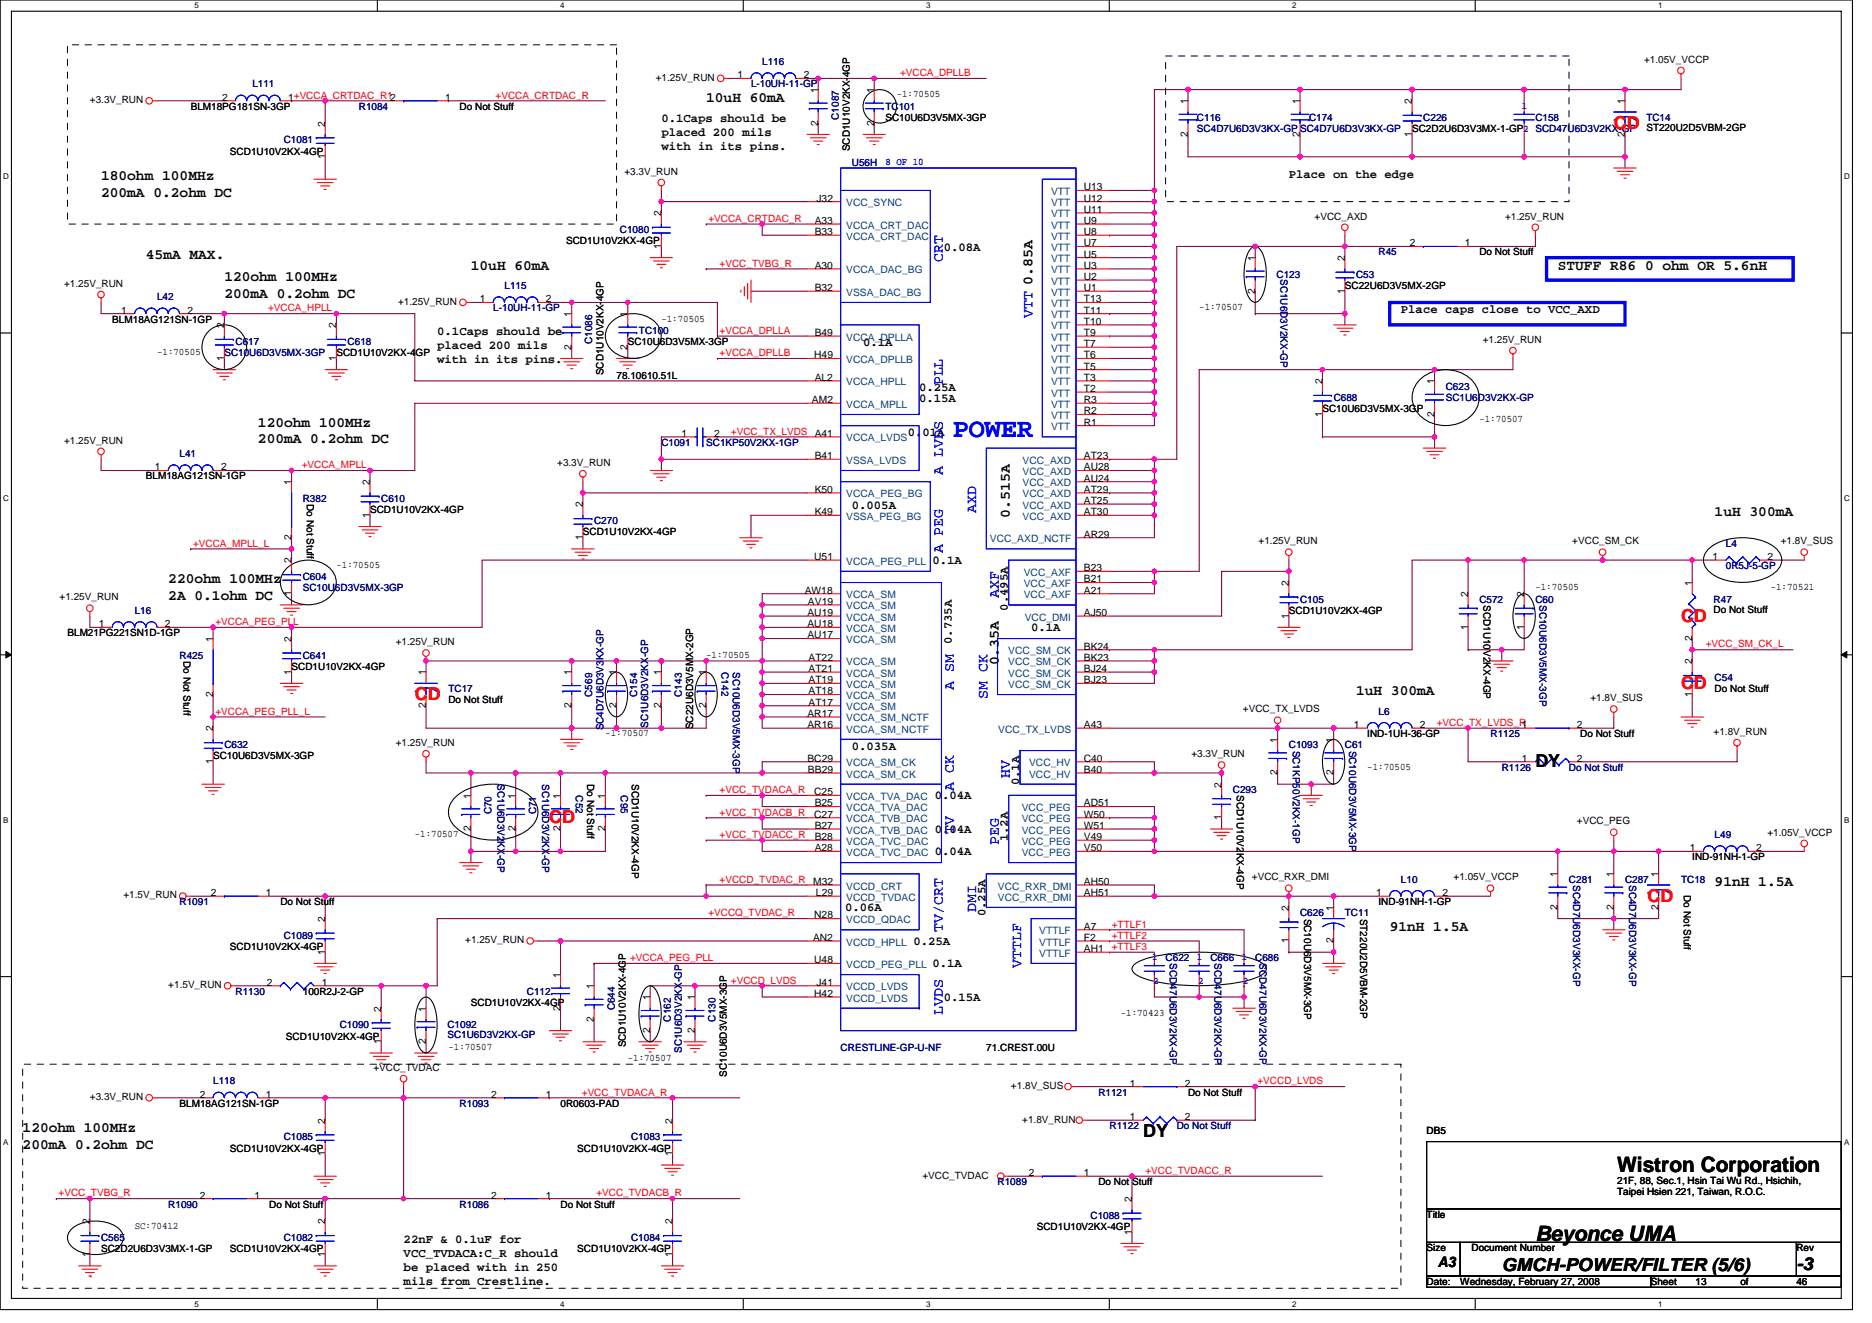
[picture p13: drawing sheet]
<svg xmlns="http://www.w3.org/2000/svg" width="297mm" height="210mm" viewBox="0 0 297 210" stroke-linecap="round" stroke-linejoin="round" font-family="sans-serif">
<defs><g id="words">
<text font-size="4.3" fill="#00f" x="151.2" y="69.3">POWER</text>
<g font-size="3.4">
<text x="256.6" y="186.1">Wistron Corporation</text>
<text x="243.6" y="196.9">Beyonce UMA</text>
</g>
<g font-size="2.8" fill="#f00">
<text x="256.1" y="20.4">CD</text>
<text x="266.7" y="98.7">CD</text>
<text x="65.8" y="111.1">CD</text>
<text x="266.7" y="109.3">CD</text>
<text x="87.2" y="130.7">CD</text>
<text x="261.4" y="143.1">CD</text>
</g>
<g font-size="2.8">
<text x="243.6" y="121.8">DY</text>
<text x="181.4" y="180.4">DY</text>
<text x="238.3" y="201.7">GMCH-POWER/FILTER (5/6)</text>
<text x="285" y="201.6">-3</text>
</g>
<g font-size="2.3">
<text x="112.1" y="16.2">10uH 60mA</text>
<text x="16" y="28.6">180ohm 100MHz</text>
<text x="16" y="31.2">200mA 0.2ohm DC</text>
<text x="23.2" y="41">45mA MAX.</text>
<text x="35.6" y="44.6">120ohm 100MHz</text>
<text x="35.6" y="47.2">200mA 0.2ohm DC</text>
<text x="74.7" y="42.8">10uH 60mA</text>
<text x="247.2" y="42.8">STUFF R86 0 ohm OR 5.6nH</text>
<text x="40.9" y="67.7">120ohm 100MHz</text>
<text x="40.9" y="70.3">200mA 0.2ohm DC</text>
<text x="160.2" y="82.1" transform="rotate(-90 160.2 82.1)">0.515A</text>
<text x="272.1" y="81.9">1uH 300mA</text>
<text x="26.7" y="92.6">220ohm 100MHz</text>
<text x="26.7" y="95.2">2A 0.1ohm DC</text>
<text x="158.5" y="105.6" transform="rotate(-90 158.5 105.6)">0.35A</text>
<text x="215.2" y="110.4">1uH 300mA</text>
<text x="272.1" y="140.6">91nH 1.5A</text>
<text x="220.5" y="147.7">91nH 1.5A</text>
<text x="3.6" y="179.7">120ohm 100MHz</text>
<text x="3.6" y="182.4">200mA 0.2ohm DC</text>
<text x="228.2" y="201.1">A3</text>
</g>
<g font-size="2.3" fill="#00f">
<text x="149.6" y="41.6" transform="rotate(-90 149.6 41.6)">CRT</text>
<text x="163.8" y="50.5" transform="rotate(-90 163.8 50.5)">VTT 0.85A</text>
<text x="163.8" y="50.5" transform="rotate(-90 163.8 50.5)">VTT</text>
<text x="149.6" y="61.2" transform="rotate(-90 149.6 61.2)">PLL</text>
<text x="149.6" y="75.4" transform="rotate(-90 149.6 75.4)">A LVDS</text>
<text x="154.9" y="81.4" transform="rotate(-90 154.9 81.4)">AXD</text>
<text x="149.6" y="87.8" transform="rotate(-90 149.6 87.8)">A PEG</text>
<text x="158.5" y="95" transform="rotate(-90 158.5 95)">AXF</text>
<text x="151.4" y="109.5" transform="rotate(-90 151.4 109.5)">A SM</text>
<text x="156.7" y="111" transform="rotate(-90 156.7 111)">SM CK</text>
<text x="151.4" y="125.5" transform="rotate(-90 151.4 125.5)">A CK</text>
<text x="160.2" y="123.4" transform="rotate(-90 160.2 123.4)">HV</text>
<text x="151.4" y="132.3" transform="rotate(-90 151.4 132.3)">TV</text>
<text x="158.5" y="134.1" transform="rotate(-90 158.5 134.1)">PEG</text>
<text x="149.6" y="147.9" transform="rotate(-90 149.6 147.9)">TV/CRT</text>
<text x="154.9" y="144.7" transform="rotate(-90 154.9 144.7)">DMI</text>
<text x="162" y="153.6" transform="rotate(-90 162 153.6)">VTTLF</text>
<text x="149.6" y="161.1" transform="rotate(-90 149.6 161.1)">LVDS</text>
</g>
<g font-size="1.9">
<text x="104.9" y="19.4">0.1Caps should be</text>
<text x="104.9" y="21.6">placed 200 mils</text>
<text x="104.9" y="23.9">with in its pins.</text>
<text x="204.5" y="28.3">Place on the edge</text>
<text x="149.8" y="39.9">0.08A</text>
<text x="69.4" y="53.2">0.1Caps should be</text>
<text x="222.3" y="49.6">Place caps close to VCC_AXD</text>
<text x="69.4" y="55.4">placed 200 mils</text>
<text x="69.4" y="57.6">with in its pins.</text>
<text x="136.9" y="55">0.1A</text>
<text x="145.8" y="63.9">0.15A</text>
<text x="145.8" y="62.1">0.25A</text>
<text x="144.1" y="69.2">0.01A</text>
<text x="135.2" y="80.8">0.005A</text>
<text x="148" y="89.5">0.1A</text>
<text x="159.9" y="96.9" transform="rotate(-90 159.9 96.9)">0.495A</text>
<text x="163.6" y="100.1">0.1A</text>
<text x="151" y="102.2" transform="rotate(-90 151 102.2)">0.735A</text>
<text x="135.2" y="119">0.035A</text>
<text x="161.7" y="124.6" transform="rotate(-90 161.7 124.6)">0.1A</text>
<text x="148.3" y="126.8">0.04A</text>
<text x="148.3" y="135.7">0.04A</text>
<text x="148.3" y="132.1">0.04A</text>
<text x="159.9" y="133.5" transform="rotate(-90 159.9 133.5)">1.2A</text>
<text x="134.1" y="144.6">0.06A</text>
<text x="144.9" y="149.9">0.25A</text>
<text x="156.4" y="145.4" transform="rotate(-90 156.4 145.4)">0.25A</text>
<text x="148" y="153.5">0.1A</text>
<text x="149.8" y="158.8">0.15A</text>
<text x="64" y="197.2">22nF &amp; 0.1uF for</text>
<text x="64" y="199.4">VCC_TVDACA:C_R should</text>
<text x="64" y="201.7">be placed with in 250</text>
<text x="64" y="203.9">mils from Crestline.</text>
</g>
<g font-size="1.6" fill="#000080">
<text x="120.9" y="10.3">L116</text>
<text x="40" y="13.9">L111</text>
<text x="56.9" y="17.4">R1084</text>
<text x="119.2" y="13.9">L-10UH-11-GP</text>
<text x="140.5" y="17.4">TC101</text>
<text x="45" y="22.8">C1081</text>
<text x="133.1" y="19" transform="rotate(-90 133.1 19)">C1087</text>
<text x="189.9" y="19.2">C116</text>
<text x="189.9" y="21">SC4D7U6D3V3KX-GP SC4D7U6D3V3KX-GP</text>
<text x="207.7" y="19.2">C174</text>
<text x="225.8" y="19.2">C226</text>
<text x="243.6" y="19.2">C158</text>
<text x="261.2" y="19.2">TC14</text>
<text x="135.2" y="26.3">U56H</text>
<text x="98.4" y="37">C1080</text>
<text x="218.7" y="40.5">R45</text>
<text x="24.9" y="47.6">L42</text>
<text x="80" y="45.9">L115</text>
<text x="202.6" y="44.1">C123</text>
<text x="203.2" y="44.3" transform="rotate(90 203.2 44.3)">SC1U6D3V2KX-GP</text>
<text x="215.2" y="44.1">C53</text>
<text x="78.3" y="49.4">L-10UH-11-GP</text>
<text x="101.4" y="53">TC100</text>
<text x="35.6" y="56.5">SC10U6D3V5MX-3GP</text>
<text x="37.4" y="54.8">C617</text>
<text x="55.2" y="54.8">C618</text>
<text x="94" y="54.6" transform="rotate(-90 94 54.6)">C1086</text>
<text x="211.6" y="63.6">C688</text>
<text x="229.4" y="61.9">C623</text>
<text x="229.4" y="63.6">SC1U6D3V2KX-GP</text>
<text x="104.9" y="70.8">C1091</text>
<text x="112.1" y="70.8">SC1KP50V2KX-1GP</text>
<text x="28.5" y="72.5">L41</text>
<text x="48" y="79.7">R382</text>
<text x="60.5" y="79.7">C610</text>
<text x="94.3" y="83.2">C270</text>
<text x="273.9" y="86.8">L4</text>
<text x="48" y="92.1">C604</text>
<text x="48" y="93.9">SC10U6D3V5MX-3GP</text>
<text x="206.3" y="95.7">C105</text>
<text x="234.7" y="95.7">C572</text>
<text x="243.6" y="95.7">C60</text>
<text x="271.9" y="95.7">R47</text>
<text x="273.9" y="90.3">0R5J-5-GP</text>
<text x="21.4" y="97.4">L16</text>
<text x="244.3" y="96" transform="rotate(90 244.3 96)">SC10U6D3V5MX-3GP</text>
<text x="28.5" y="104.5">R425</text>
<text x="48" y="104.5">C641</text>
<text x="114.5" y="106.7" transform="rotate(90 114.5 106.7)">C142</text>
<text x="116.3" y="106.7" transform="rotate(90 116.3 106.7)">SC10U6D3V5MX-3GP</text>
<text x="71.2" y="109.9">TC17</text>
<text x="94" y="110.6" transform="rotate(-90 94 110.6)">C569</text>
<text x="101.1" y="110.6" transform="rotate(-90 101.1 110.6)">C154</text>
<text x="108.2" y="110.6" transform="rotate(-90 108.2 110.6)">C143</text>
<text x="218.7" y="113.4">L6</text>
<text x="272.1" y="108.1">C54</text>
<text x="35.6" y="118.8">C632</text>
<text x="95.8" y="115.9" transform="rotate(-90 95.8 115.9)">SC4D7U6D3V3KX-GP</text>
<text x="102.9" y="115.6" transform="rotate(-90 102.9 115.6)">SC1U6D3V2KX-GP</text>
<text x="204.5" y="118.8">C1093</text>
<text x="205.2" y="119.1" transform="rotate(90 205.2 119.1)">SC1KP50V2KX-1GP</text>
<text x="213.4" y="118.8">C61</text>
<text x="214.1" y="119.1" transform="rotate(90 214.1 119.1)">SC10U6D3V5MX-3GP</text>
<text x="236.5" y="117">R1125</text>
<text x="78.9" y="124.5" transform="rotate(90 78.9 124.5)">SC1U6D3V2KX-GP</text>
<text x="86" y="124.5" transform="rotate(90 86 124.5)">SC1U6D3V2KX-GP</text>
<text x="195.6" y="125.9">C293</text>
<text x="238.3" y="122.3">R1126</text>
<text x="249" y="122.3">Do Not Stuff</text>
<text x="78" y="129.3" transform="rotate(-90 78 129.3)">C70</text>
<text x="85.1" y="129.3" transform="rotate(-90 85.1 129.3)">C71</text>
<text x="91.4" y="126.2" transform="rotate(90 91.4 126.2)">C52</text>
<text x="98.5" y="126.2" transform="rotate(90 98.5 126.2)">C95</text>
<text x="272.1" y="133">L49</text>
<text x="28.5" y="143.7">R1091</text>
<text x="222.3" y="140.1">L10</text>
<text x="249" y="140.1">C281</text>
<text x="249.6" y="140.5" transform="rotate(90 249.6 140.5)">SC4D7U6D3V3KX-GP</text>
<text x="257.8" y="140.1">C287</text>
<text x="258.5" y="140.5" transform="rotate(90 258.5 140.5)">SC4D7U6D3V3KX-GP</text>
<text x="266.7" y="140.1">TC18</text>
<text x="45" y="149">C1089</text>
<text x="206.3" y="145.4">C626</text>
<text x="213.4" y="145.4">TC11</text>
<text x="185" y="152.5">C622</text>
<text x="185.6" y="152.9" transform="rotate(90 185.6 152.9)">SCD47U6D3V2KX-GP</text>
<text x="192.1" y="152.5">C666</text>
<text x="192.7" y="152.9" transform="rotate(90 192.7 152.9)">SCD47U6D3V2KX-GP</text>
<text x="199.2" y="152.5">C686</text>
<text x="199.8" y="152.9" transform="rotate(90 199.8 152.9)">SCD47U6D3V2KX-GP</text>
<text x="37.4" y="157.9">R1130</text>
<text x="83.6" y="157.9">C112</text>
<text x="97.5" y="160.4" transform="rotate(-90 97.5 160.4)">C644</text>
<text x="53.9" y="163.2">C1090</text>
<text x="71" y="163.2">C1092</text>
<text x="71" y="164.8">SC1U6D3V2KX-GP</text>
<text x="106.4" y="162.2" transform="rotate(-90 106.4 162.2)">C162</text>
<text x="108.2" y="167.1" transform="rotate(-90 108.2 167.1)">SC1U6D3V2KX-GP</text>
<text x="113.5" y="162.2" transform="rotate(-90 113.5 162.2)">C130</text>
<text x="133.4" y="166.8">CRESTLINE-GP-U-NF</text>
<text x="33.8" y="172.1">L118</text>
<text x="174.3" y="173.9">R1121</text>
<text x="72.9" y="175.7">R1093</text>
<text x="176.1" y="179.2">R1122</text>
<text x="186.7" y="179.2">Do Not Stuff</text>
<text x="45" y="181">C1085</text>
<text x="100.1" y="181">C1083</text>
<text x="26.7" y="191.7">R1090</text>
<text x="72.9" y="191.7">R1086</text>
<text x="158.3" y="188.1">R1089</text>
<text x="16" y="197">C565</text>
<text x="45" y="197">C1082</text>
<text x="100.1" y="197">C1084</text>
<text x="173" y="193.4">C1088</text>
</g>
<g font-size="1.6">
<text x="260.9" y="9.9">+1.05V_VCCP</text>
<text x="14.3" y="16.4">+3.3V_RUN</text>
<text x="30.3" y="17.4">BLM18PG181SN-3GP</text>
<text x="35.2" y="16">2</text>
<text x="45.7" y="16">1+VCCA_CRTDAC_R12</text>
<text x="70.6" y="16">1</text>
<text x="72.9" y="17.4">Do Not Stuff</text>
<text x="104.1" y="12.8">+1.25V_RUN</text>
<text x="117" y="12.4">1</text>
<text x="127.5" y="12.4">2</text>
<text x="129.8" y="14.8" transform="rotate(-90 129.8 14.8)">1</text>
<text x="138.7" y="14.8" transform="rotate(-90 138.7 14.8)">1</text>
<text x="142.3" y="15.5">-1:70505</text>
<text x="188.5" y="16.5" transform="rotate(-90 188.5 16.5)">1</text>
<text x="206.3" y="16.5" transform="rotate(-90 206.3 16.5)">1</text>
<text x="224" y="16.5" transform="rotate(-90 224 16.5)">2</text>
<text x="257.8" y="16.5" transform="rotate(-90 257.8 16.5)">1</text>
<text x="51.6" y="20.1" transform="rotate(-90 51.6 20.1)">2</text>
<text x="129.8" y="19.9" transform="rotate(-90 129.8 19.9)">2</text>
<text x="138.7" y="19.9" transform="rotate(-90 138.7 19.9)">2</text>
<text x="140.5" y="19.2">SC10U6D3V5MX-3GP</text>
<text x="188.5" y="21.7" transform="rotate(-90 188.5 21.7)">2</text>
<text x="206.3" y="21.7" transform="rotate(-90 206.3 21.7)">2</text>
<text x="224" y="21.7" transform="rotate(-90 224 21.7)">1</text>
<text x="224.1" y="21">SC2D2U6D3V3MX-1-GP2 SCD47U6D3V2KX-GP</text>
<text x="257.8" y="21.7" transform="rotate(-90 257.8 21.7)">2</text>
<text x="261.2" y="20.8">ST220U2D5VBM-2GP</text>
<text x="36.5" y="24.5">SCD1U10V2KX-4GP</text>
<text x="51.6" y="25.3" transform="rotate(-90 51.6 25.3)">1</text>
<text x="99.1" y="27.7">+3.3V_RUN</text>
<text x="134.9" y="24" transform="rotate(-90 134.9 24)">SCD1U10V2KX-4GP</text>
<text x="104.9" y="34.3" transform="rotate(-90 104.9 34.3)">2</text>
<text x="129.3" y="35.5">A33</text>
<text x="129.6" y="32">J32</text>
<text x="172" y="33.8">U11</text>
<text x="172" y="32">U12</text>
<text x="172" y="30.2">U13</text>
<text x="172" y="35.5">U9</text>
<text x="208.6" y="34.8">+VCC_AXD</text>
<text x="238.8" y="34.8">+1.25V_RUN</text>
<text x="89.8" y="38.8">SCD1U10V2KX-4GP</text>
<text x="104.9" y="39.5" transform="rotate(-90 104.9 39.5)">1</text>
<text x="129.3" y="37.3">B33</text>
<text x="172" y="40.9">U5</text>
<text x="172" y="39.1">U7</text>
<text x="172" y="37.3">U8</text>
<text x="199.2" y="41.4" transform="rotate(-90 199.2 41.4)">1</text>
<text x="213.4" y="41.4" transform="rotate(-90 213.4 41.4)">2</text>
<text x="223.7" y="39.1">2</text>
<text x="232.4" y="39.1">1</text>
<text x="234.7" y="40.5">Do Not Stuff</text>
<text x="10.2" y="45.5">+1.25V_RUN</text>
<text x="76.1" y="48">1</text>
<text x="86.6" y="48">2</text>
<text x="129.3" y="42.7">A30</text>
<text x="129.3" y="46.2">B32</text>
<text x="172" y="48">T13</text>
<text x="172" y="46.2">U1</text>
<text x="172" y="44.4">U2</text>
<text x="172" y="42.7">U3</text>
<text x="199.2" y="46.6" transform="rotate(-90 199.2 46.6)">2</text>
<text x="213.4" y="46.6" transform="rotate(-90 213.4 46.6)">1</text>
<text x="213.4" y="45.9">SC22U6D3V5MX-2GP</text>
<text x="17.8" y="51.2">BLM18AG121SN-1GP</text>
<text x="19.2" y="49.8">1</text>
<text x="29.7" y="49.8">2</text>
<text x="35.6" y="52.1" transform="rotate(-90 35.6 52.1)">2</text>
<text x="53.4" y="52.1" transform="rotate(-90 53.4 52.1)">2</text>
<text x="63.2" y="48.4">+1.25V_RUN</text>
<text x="90.7" y="50.3" transform="rotate(-90 90.7 50.3)">1</text>
<text x="99.6" y="50.3" transform="rotate(-90 99.6 50.3)">1</text>
<text x="104.9" y="51">-1:70505</text>
<text x="129.3" y="53.3">B49</text>
<text x="172" y="51.5">T10</text>
<text x="172" y="49.8">T11</text>
<text x="172" y="53.3">T9</text>
<text x="190.3" y="49.3">-1:70507</text>
<text x="24.9" y="56.4">-1:70505</text>
<text x="35.6" y="57.3" transform="rotate(-90 35.6 57.3)">1</text>
<text x="53.4" y="57.3" transform="rotate(-90 53.4 57.3)">1</text>
<text x="53.4" y="56.5">SCD1U10V2KX-4GP</text>
<text x="90.7" y="55.5" transform="rotate(-90 90.7 55.5)">2</text>
<text x="95.8" y="59.6" transform="rotate(-90 95.8 59.6)">SCD1U10V2KX-4GP</text>
<text x="99.6" y="55.5" transform="rotate(-90 99.6 55.5)">2</text>
<text x="99.6" y="54.8">SC10U6D3V5MX-3GP</text>
<text x="129.2" y="56.9">H49</text>
<text x="172" y="58.7">T5</text>
<text x="172" y="56.9">T6</text>
<text x="172" y="55.1">T7</text>
<text x="235.3" y="54.4">+1.25V_RUN</text>
<text x="97.8" y="60.1">78.10610.51L</text>
<text x="128.8" y="64">AM2</text>
<text x="129.3" y="60.4">AL2</text>
<text x="172" y="65.8">R2</text>
<text x="172" y="64">R3</text>
<text x="172" y="62.2">T2</text>
<text x="172" y="60.4">T3</text>
<text x="209.8" y="61" transform="rotate(-90 209.8 61)">2</text>
<text x="209.8" y="65.4">SC10U6D3V5MX-3GP</text>
<text x="227.6" y="61" transform="rotate(-90 227.6 61)">1</text>
<text x="10.2" y="70.4">+1.25V_RUN</text>
<text x="108.1" y="69.3">1</text>
<text x="113.3" y="69.3">2</text>
<text x="129.3" y="69.3">A41</text>
<text x="172" y="67.5">R1</text>
<text x="209.8" y="66.2" transform="rotate(-90 209.8 66.2)">1</text>
<text x="227.6" y="66.2" transform="rotate(-90 227.6 66.2)">2</text>
<text x="234.7" y="67">-1:70507</text>
<text x="23.2" y="76.1">BLM18AG121SN-1GP</text>
<text x="24.6" y="74.7">1</text>
<text x="35.1" y="74.7">2</text>
<text x="46.2" y="77" transform="rotate(-90 46.2 77)">1</text>
<text x="58.7" y="77" transform="rotate(-90 58.7 77)">2</text>
<text x="88.4" y="74">+3.3V_RUN</text>
<text x="129.3" y="72.9">B41</text>
<text x="172" y="76.4">AU24</text>
<text x="172" y="74.7">AU28</text>
<text x="172" y="72.9">AT23</text>
<text x="48.7" y="80" transform="rotate(90 48.7 80)">Do Not Stuff</text>
<text x="58.7" y="82.2" transform="rotate(-90 58.7 82.2)">1</text>
<text x="58.7" y="81.4">SCD1U10V2KX-4GP</text>
<text x="92.5" y="80.5" transform="rotate(-90 92.5 80.5)">2</text>
<text x="129.3" y="78.2">K50</text>
<text x="129.3" y="81.8">K49</text>
<text x="172" y="80">AT25</text>
<text x="172" y="78.2">AT29</text>
<text x="172" y="81.8">AT30</text>
<text x="46.2" y="89.4" transform="rotate(-90 46.2 89.4)">2</text>
<text x="46.2" y="85.7" transform="rotate(-90 46.2 85.7)">2</text>
<text x="92.5" y="85.7" transform="rotate(-90 92.5 85.7)">1</text>
<text x="92.5" y="85">SCD1U10V2KX-4GP</text>
<text x="129.2" y="88.9">U51</text>
<text x="172" y="85.3">AR29</text>
<text x="199.7" y="86.4">+1.25V_RUN</text>
<text x="249.5" y="86.4">+VCC_SM_CK</text>
<text x="271.7" y="88.9">1</text>
<text x="280.4" y="88.9">2</text>
<text x="282.6" y="86.4">+1.8V_SUS</text>
<text x="9.5" y="95.3">+1.25V_RUN</text>
<text x="46.2" y="94.6" transform="rotate(-90 46.2 94.6)">1</text>
<text x="53.4" y="90.1">-1:70505</text>
<text x="127.7" y="94.2">AW18</text>
<text x="128.2" y="96">AV19</text>
<text x="172" y="94.2">A21</text>
<text x="172" y="92.4">B21</text>
<text x="172" y="90.7">B23</text>
<text x="204.5" y="93" transform="rotate(-90 204.5 93)">2</text>
<text x="232.9" y="94.8" transform="rotate(-90 232.9 94.8)">2</text>
<text x="241.8" y="94.8" transform="rotate(-90 241.8 94.8)">2</text>
<text x="243.6" y="93.7">-1:70505</text>
<text x="268.5" y="93" transform="rotate(-90 268.5 93)">1</text>
<text x="281" y="93.7">-1:70521</text>
<text x="10.7" y="101">BLM21PG221SN1D-1GP</text>
<text x="15.7" y="99.5">1</text>
<text x="26.2" y="99.5">2</text>
<text x="33.8" y="101.9" transform="rotate(-90 33.8 101.9)">1</text>
<text x="46.2" y="101.9" transform="rotate(-90 46.2 101.9)">2</text>
<text x="128.1" y="97.8">AU19</text>
<text x="128.1" y="99.5">AU18</text>
<text x="128.1" y="101.3">AU17</text>
<text x="172" y="97.8">AJ50</text>
<text x="204.5" y="98.2" transform="rotate(-90 204.5 98.2)">1</text>
<text x="204.5" y="97.4">SCD1U10V2KX-4GP</text>
<text x="232.9" y="99.9" transform="rotate(-90 232.9 99.9)">1</text>
<text x="235.4" y="96" transform="rotate(90 235.4 96)">SCD1U10V2KX-4GP</text>
<text x="241.8" y="99.9" transform="rotate(-90 241.8 99.9)">1</text>
<text x="268.5" y="101.7" transform="rotate(-90 268.5 101.7)">2</text>
<text x="271.9" y="97.3">Do Not Stuff</text>
<text x="29.1" y="104.9" transform="rotate(90 29.1 104.9)">Do Not Stuff</text>
<text x="46.2" y="107.1" transform="rotate(-90 46.2 107.1)">1</text>
<text x="46.3" y="106.3">SCD1U10V2KX-4GP</text>
<text x="62.8" y="102.4">+1.25V_RUN</text>
<text x="67.6" y="107.2" transform="rotate(-90 67.6 107.2)">1</text>
<text x="90.7" y="107.2" transform="rotate(-90 90.7 107.2)">1</text>
<text x="97.8" y="107.2" transform="rotate(-90 97.8 107.2)">1</text>
<text x="104.9" y="107.2" transform="rotate(-90 104.9 107.2)">1</text>
<text x="112" y="107.2" transform="rotate(-90 112 107.2)">1</text>
<text x="112.1" y="104.4">-1:70505</text>
<text x="128.3" y="106.7">AT21</text>
<text x="128.3" y="104.9">AT22</text>
<text x="172" y="106.7">BJ24</text>
<text x="172" y="104.9">BK23</text>
<text x="172" y="103.1">BK24</text>
<text x="268.5" y="105.4" transform="rotate(-90 268.5 105.4)">2</text>
<text x="33.8" y="110.6" transform="rotate(-90 33.8 110.6)">2</text>
<text x="67.6" y="112.4" transform="rotate(-90 67.6 112.4)">2</text>
<text x="71.2" y="111.7">Do Not Stuff</text>
<text x="90.7" y="112.4" transform="rotate(-90 90.7 112.4)">2</text>
<text x="97.8" y="112.4" transform="rotate(-90 97.8 112.4)">2</text>
<text x="104.9" y="112.4" transform="rotate(-90 104.9 112.4)">2</text>
<text x="112" y="112.4" transform="rotate(-90 112 112.4)">2</text>
<text x="128.1" y="113.8">AR17</text>
<text x="128.3" y="112">AT17</text>
<text x="128.3" y="110.2">AT18</text>
<text x="128.3" y="108.4">AT19</text>
<text x="172" y="108.4">BJ23</text>
<text x="197.2" y="113.1">+VCC_TX_LVDS</text>
<text x="252.3" y="111.3">+1.8V_SUS</text>
<text x="268.5" y="110.6" transform="rotate(-90 268.5 110.6)">1</text>
<text x="272.1" y="109.9">Do Not Stuff</text>
<text x="33.8" y="116.1" transform="rotate(-90 33.8 116.1)">2</text>
<text x="62.8" y="118.4">+1.25V_RUN</text>
<text x="96.1" y="116.8">-1:70507</text>
<text x="110" y="115.7" transform="rotate(-90 110 115.7)">SC22U6D3V5MX-2GP</text>
<text x="128.1" y="115.5">AR16</text>
<text x="172" y="115.5">A43</text>
<text x="202.7" y="117.9" transform="rotate(-90 202.7 117.9)">1</text>
<text x="211.6" y="117.9" transform="rotate(-90 211.6 117.9)">1</text>
<text x="214.8" y="115.5">1</text>
<text x="217" y="117">IND-1UH-36-GP</text>
<text x="225.3" y="115.5">2</text>
<text x="250.2" y="115.5">2</text>
<text x="250.7" y="117">Do Not Stuff</text>
<text x="271.9" y="116.6">+1.8V_RUN</text>
<text x="33.8" y="121.3" transform="rotate(-90 33.8 121.3)">1</text>
<text x="33.8" y="120.5">SC10U6D3V5MX-3GP</text>
<text x="93.2" y="124.5" transform="rotate(90 93.2 124.5)">Do Not Stuff</text>
<text x="100.3" y="124.5" transform="rotate(90 100.3 124.5)">SCD1U10V2KX-4GP</text>
<text x="128.1" y="120.9">BC29</text>
<text x="128.2" y="122.7">BB29</text>
<text x="172" y="120.9">C40</text>
<text x="172" y="122.7">B40</text>
<text x="189" y="120.2">+3.3V_RUN</text>
<text x="193.8" y="125" transform="rotate(-90 193.8 125)">2</text>
<text x="202.7" y="123.1" transform="rotate(-90 202.7 123.1)">2</text>
<text x="211.6" y="123.1" transform="rotate(-90 211.6 123.1)">2</text>
<text x="217" y="122.2">-1:70505</text>
<text x="241.5" y="120.9">1</text>
<text x="250.2" y="120.9">2</text>
<text x="74.7" y="132" transform="rotate(-90 74.7 132)">2</text>
<text x="74.7" y="126.8" transform="rotate(-90 74.7 126.8)">1</text>
<text x="81.8" y="132" transform="rotate(-90 81.8 132)">2</text>
<text x="81.8" y="126.8" transform="rotate(-90 81.8 126.8)">1</text>
<text x="88.9" y="132" transform="rotate(-90 88.9 132)">2</text>
<text x="88.9" y="126.8" transform="rotate(-90 88.9 126.8)">1</text>
<text x="96" y="132" transform="rotate(-90 96 132)">2</text>
<text x="96" y="126.8" transform="rotate(-90 96 126.8)">1</text>
<text x="129.2" y="126.2">C25</text>
<text x="129.2" y="129.8">C27</text>
<text x="129.3" y="128">B25</text>
<text x="129.3" y="131.6">B27</text>
<text x="172" y="129.8">W50</text>
<text x="172" y="131.6">W51</text>
<text x="172" y="128">AD51</text>
<text x="193.8" y="130.2" transform="rotate(-90 193.8 130.2)">1</text>
<text x="196.3" y="126.2" transform="rotate(90 196.3 126.2)">SCD1U10V2KX-4GP</text>
<text x="250.2" y="130.9">+VCC_PEG</text>
<text x="65.8" y="132.8">-1:70507</text>
<text x="129.3" y="135.1">A28</text>
<text x="129.3" y="133.3">B28</text>
<text x="172" y="133.3">V49</text>
<text x="172" y="135.1">V50</text>
<text x="268.2" y="135.1">1</text>
<text x="268.5" y="136.5">IND-91NH-1-GP</text>
<text x="278.7" y="135.1">2</text>
<text x="280.4" y="132.6">+1.05V_VCCP</text>
<text x="19.6" y="142.6">+1.5V_RUN</text>
<text x="33.5" y="142.2">2</text>
<text x="42.2" y="142.2">1</text>
<text x="44.5" y="143.7">Do Not Stuff</text>
<text x="129" y="140.4">M32</text>
<text x="129.5" y="142.2">L29</text>
<text x="172" y="140.4">AH50</text>
<text x="172" y="142.2">AH51</text>
<text x="198.6" y="139.7">+VCC_RXR_DMI</text>
<text x="218.4" y="142.2">1</text>
<text x="218.7" y="143.7">IND-91NH-1-GP</text>
<text x="228.9" y="142.2">2</text>
<text x="230.6" y="139.7">+1.05V_VCCP</text>
<text x="247.2" y="139.2" transform="rotate(-90 247.2 139.2)">1</text>
<text x="256" y="139.2" transform="rotate(-90 256 139.2)">1</text>
<text x="263.2" y="139.2" transform="rotate(-90 263.2 139.2)">1</text>
<text x="267.2" y="142.1" transform="rotate(90 267.2 142.1)">Do Not Stuff</text>
<text x="51.6" y="146.3" transform="rotate(-90 51.6 146.3)">2</text>
<text x="73.8" y="149.7">+1.25V_RUN</text>
<text x="129" y="149.3">AN2</text>
<text x="129.2" y="145.8">N28</text>
<text x="172" y="147.6">A7</text>
<text x="172" y="149.3">F2</text>
<text x="204.5" y="149.7" transform="rotate(-90 204.5 149.7)">1</text>
<text x="204.5" y="144.5" transform="rotate(-90 204.5 144.5)">2</text>
<text x="206.9" y="145.8" transform="rotate(90 206.9 145.8)">SC10U6D3V5MX-3GP</text>
<text x="211.6" y="149.7" transform="rotate(-90 211.6 149.7)">2</text>
<text x="211.6" y="144.5" transform="rotate(-90 211.6 144.5)">1</text>
<text x="215.8" y="145.8" transform="rotate(90 215.8 145.8)">ST220U2D5VBM-2GP</text>
<text x="247.2" y="144.4" transform="rotate(-90 247.2 144.4)">2</text>
<text x="256" y="144.4" transform="rotate(-90 256 144.4)">2</text>
<text x="263.2" y="144.4" transform="rotate(-90 263.2 144.4)">2</text>
<text x="36.5" y="150.8">SCD1U10V2KX-4GP</text>
<text x="51.6" y="151.5" transform="rotate(-90 51.6 151.5)">1</text>
<text x="88.9" y="155.2" transform="rotate(-90 88.9 155.2)">1</text>
<text x="129.2" y="152.9">U48</text>
<text x="172" y="151.1">AH1</text>
<text x="26.7" y="156.8">+1.5V_RUN</text>
<text x="42.4" y="156.4">2</text>
<text x="48" y="157.9">100R2J-2-GP</text>
<text x="51.1" y="156.4">1</text>
<text x="60.5" y="160.5" transform="rotate(-90 60.5 160.5)">2</text>
<text x="67.6" y="160.5" transform="rotate(-90 67.6 160.5)">1</text>
<text x="74.7" y="159.7">SCD1U10V2KX-4GP</text>
<text x="88.9" y="160.4" transform="rotate(-90 88.9 160.4)">2</text>
<text x="94.3" y="157" transform="rotate(-90 94.3 157)">1</text>
<text x="103.1" y="158.8" transform="rotate(-90 103.1 158.8)">1</text>
<text x="110.3" y="158.8" transform="rotate(-90 110.3 158.8)">1</text>
<text x="129.2" y="158.2">H42</text>
<text x="129.6" y="156.4">J41</text>
<text x="177.8" y="161.3">-1:70423</text>
<text x="45.4" y="165">SCD1U10V2KX-4GP</text>
<text x="60.5" y="165.7" transform="rotate(-90 60.5 165.7)">1</text>
<text x="67.6" y="165.7" transform="rotate(-90 67.6 165.7)">2</text>
<text x="71.2" y="166.6">-1:70507</text>
<text x="94.3" y="162.2" transform="rotate(-90 94.3 162.2)">2</text>
<text x="99.3" y="166.2" transform="rotate(-90 99.3 166.2)">SCD1U10V2KX-4GP</text>
<text x="103.1" y="164" transform="rotate(-90 103.1 164)">2</text>
<text x="110.3" y="164" transform="rotate(-90 110.3 164)">2</text>
<text x="156.5" y="166.8">71.CREST.00U</text>
<text x="59.2" y="170">+VCC_TVDAC</text>
<text x="99.6" y="168.4">-1:70507</text>
<text x="115.3" y="170.9" transform="rotate(-90 115.3 170.9)">SC10U6D3V5MX-3GP</text>
<text x="160.4" y="172.8">+1.8V_SUS</text>
<text x="179.3" y="172.4">1</text>
<text x="188" y="172.4">2</text>
<text x="188.5" y="173.9">Do Not Stuff</text>
<text x="14.3" y="174.6">+3.3V_RUN</text>
<text x="28.5" y="175.7">BLM18AG121SN-1GP</text>
<text x="31.7" y="174.2">2</text>
<text x="42.2" y="174.2">1</text>
<text x="51.6" y="178.3" transform="rotate(-90 51.6 178.3)">2</text>
<text x="77.9" y="174.2">2</text>
<text x="86.6" y="174.2">1</text>
<text x="88.9" y="175.7">0R0603-PAD</text>
<text x="106.7" y="178.3" transform="rotate(-90 106.7 178.3)">2</text>
<text x="162.2" y="178.2">+1.8V_RUN</text>
<text x="179.3" y="177.8">1</text>
<text x="188" y="177.8">2</text>
<text x="226.4" y="179.9">DB5</text>
<text x="36.5" y="182.8">SCD1U10V2KX-4GP</text>
<text x="51.6" y="183.5" transform="rotate(-90 51.6 183.5)">1</text>
<text x="91.6" y="182.8">SCD1U10V2KX-4GP</text>
<text x="106.7" y="183.5" transform="rotate(-90 106.7 183.5)">1</text>
<text x="31.7" y="190.2">2</text>
<text x="40.4" y="190.2">1</text>
<text x="42.7" y="191.7">Do Not Stuff</text>
<text x="77.9" y="190.2">2</text>
<text x="86.6" y="190.2">1</text>
<text x="88.9" y="191.7">Do Not Stuff</text>
<text x="146.4" y="187">+VCC_TVDAC</text>
<text x="163.3" y="186.7">2</text>
<text x="172" y="186.7">1</text>
<text x="174.3" y="188.1">Do Not Stuff</text>
<text x="179.6" y="190.8" transform="rotate(-90 179.6 190.8)">2</text>
<text x="256.6" y="187.9">21F, 88, Sec.1, Hsin Tai Wu Rd., Hsichih,</text>
<text x="256.6" y="189.7">Taipei Hsien 221, Taiwan, R.O.C.</text>
<text x="14.2" y="194.3" transform="rotate(-90 14.2 194.3)">2</text>
<text x="21.4" y="195.1">SC:70412</text>
<text x="51.6" y="194.3" transform="rotate(-90 51.6 194.3)">2</text>
<text x="106.7" y="194.3" transform="rotate(-90 106.7 194.3)">2</text>
<text x="164.5" y="195.2">SCD1U10V2KX-4GP</text>
<text x="179.6" y="196" transform="rotate(-90 179.6 196)">1</text>
<text x="226.4" y="193.3">Title</text>
<text x="14.2" y="199.5" transform="rotate(-90 14.2 199.5)">1</text>
<text x="16" y="198.8">SC2D2U6D3V3MX-1-GP</text>
<text x="36.5" y="198.8">SCD1U10V2KX-4GP</text>
<text x="51.6" y="199.5" transform="rotate(-90 51.6 199.5)">1</text>
<text x="91.6" y="198.8">SCD1U10V2KX-4GP</text>
<text x="106.7" y="199.5" transform="rotate(-90 106.7 199.5)">1</text>
<text x="226.4" y="198.6">Size</text>
<text x="226.4" y="203.9">Date:</text>
<text x="231.7" y="203.9">Wednesday, February 27, 2008</text>
<text x="233.5" y="198.6">Document Number</text>
<text x="261.9" y="203.9">Sheet</text>
<text x="269" y="203.9">13</text>
<text x="276.2" y="203.9">of</text>
<text x="285" y="198.6">Rev</text>
<text x="285" y="203.9">46</text>
</g>
<g font-size="1.6" fill="#f00">
<text x="78.6" y="15.6">+VCCA_CRTDAC_R</text>
<text x="142.8" y="12.1">+VCCA_DPLLB</text>
<text x="112.4" y="35.2">+VCCA_CRTDAC_R</text>
<text x="114.2" y="42.3">+VCC_TVBG_R</text>
<text x="42.5" y="49.4">+VCCA_HPLL</text>
<text x="114.2" y="53">+VCCA_DPLLA</text>
<text x="114.2" y="56.5">+VCCA_DPLLB</text>
<text x="116" y="69">+VCC_TX_LVDS</text>
<text x="47.9" y="74.3">+VCCA_MPLL</text>
<text x="30.6" y="86.8">+VCCA_MPLL_L</text>
<text x="34.2" y="99.2">+VCCA_PEG_PLL</text>
<text x="270.7" y="102.8">+VCC_SM_CK_L</text>
<text x="34.2" y="113.4">+VCCA_PEG_PLL_L</text>
<text x="228" y="115.2">+VCC_TX_LVDS_R1</text>
<text x="114.2" y="125.9">+VCC_TVDACA_R</text>
<text x="114.2" y="129.4">+VCC_TVDACB_R</text>
<text x="114.2" y="133">+VCC_TVDACC_R</text>
<text x="114.2" y="140.1">+VCCD_TVDAC_R</text>
<text x="112.4" y="145.4">+VCCQ_TVDAC_R</text>
<text x="176.4" y="147.2">+TTLF1</text>
<text x="176.4" y="149">+TTLF2</text>
<text x="100" y="152.5">+VCCA_PEG_PLL</text>
<text x="176.4" y="150.8">+TTLF3</text>
<text x="116" y="156.1">+VCCD_LVDS</text>
<text x="92.3" y="173.9">+VCC_TVDACA_R</text>
<text x="199.5" y="172.1">+VCCD_LVDS</text>
<text x="9.3" y="189.9">+VCC_TVBG_R</text>
<text x="94.6" y="189.9">+VCC_TVDACB_R</text>
<text x="181.8" y="186.3">+VCC_TVDACC_R</text>
</g>
<g font-size="1.6" fill="#00f">
<text x="241.5" y="17.3">1</text>
<text x="140.5" y="26.1">8 OF 10</text>
<text x="182.8" y="152.4">1</text>
<text x="189.9" y="152.4">1</text>
<text x="197" y="152.4">1</text>
<text x="183" y="156.1">2</text>
<text x="190.1" y="156.1">2</text>
<text x="197.2" y="156.1">2</text>
</g>
<g font-size="1.6" fill="#004080">
<text x="134.3" y="32.7">VCC_SYNC</text>
<text x="166.8" y="34.5">VTT</text>
<text x="166.8" y="32.7">VTT</text>
<text x="166.8" y="30.9">VTT</text>
<text x="134.3" y="36.3">VCCA_CRT_DAC</text>
<text x="134.3" y="38.1">VCCA_CRT_DAC</text>
<text x="166.8" y="41.6">VTT</text>
<text x="166.8" y="39.8">VTT</text>
<text x="166.8" y="38.1">VTT</text>
<text x="166.8" y="36.3">VTT</text>
<text x="134.3" y="43.4">VCCA_DAC_BG</text>
<text x="134.3" y="46.9">VSSA_DAC_BG</text>
<text x="166.8" y="46.9">VTT</text>
<text x="166.8" y="45.2">VTT</text>
<text x="166.8" y="43.4">VTT</text>
<text x="166.8" y="52.3">VTT</text>
<text x="166.8" y="50.5">VTT</text>
<text x="166.8" y="48.7">VTT</text>
<text x="134.3" y="54.1">VCCA_DPLLA</text>
<text x="134.3" y="57.6">VCCA_DPLLB</text>
<text x="166.8" y="59.4">VTT</text>
<text x="166.8" y="57.6">VTT</text>
<text x="166.8" y="55.8">VTT</text>
<text x="166.8" y="54.1">VTT</text>
<text x="134.3" y="61.2">VCCA_HPLL</text>
<text x="134.3" y="64.7">VCCA_MPLL</text>
<text x="166.8" y="64.7">VTT</text>
<text x="166.8" y="62.9">VTT</text>
<text x="166.8" y="61.2">VTT</text>
<text x="134.3" y="70.1">VCCA_LVDS</text>
<text x="166.8" y="68.3">VTT</text>
<text x="166.8" y="66.5">VTT</text>
<text x="134.3" y="73.6">VSSA_LVDS</text>
<text x="162.3" y="77.2">VCC_AXD</text>
<text x="162.3" y="75.4">VCC_AXD</text>
<text x="162.3" y="73.6">VCC_AXD</text>
<text x="134.3" y="79">VCCA_PEG_BG</text>
<text x="134.3" y="82.5">VSSA_PEG_BG</text>
<text x="162.3" y="80.7">VCC_AXD</text>
<text x="162.3" y="79">VCC_AXD</text>
<text x="162.3" y="82.5">VCC_AXD</text>
<text x="134.3" y="89.6">VCCA_PEG_PLL</text>
<text x="157.1" y="86.1">VCC_AXD_NCTF</text>
<text x="134.3" y="95">VCCA_SM</text>
<text x="162.5" y="95">VCC_AXF</text>
<text x="162.5" y="93.2">VCC_AXF</text>
<text x="162.5" y="91.4">VCC_AXF</text>
<text x="134.3" y="98.5">VCCA_SM</text>
<text x="134.3" y="96.7">VCCA_SM</text>
<text x="134.3" y="100.3">VCCA_SM</text>
<text x="162.6" y="98.5">VCC_DMI</text>
<text x="134.3" y="107.4">VCCA_SM</text>
<text x="134.3" y="105.6">VCCA_SM</text>
<text x="134.3" y="102.1">VCCA_SM</text>
<text x="160" y="107.4">VCC_SM_CK</text>
<text x="160" y="105.6">VCC_SM_CK</text>
<text x="160" y="103.8">VCC_SM_CK</text>
<text x="134.3" y="112.7">VCCA_SM</text>
<text x="134.3" y="111">VCCA_SM</text>
<text x="134.3" y="109.2">VCCA_SM</text>
<text x="160" y="109.2">VCC_SM_CK</text>
<text x="134.3" y="116.3">VCCA_SM_NCTF</text>
<text x="134.3" y="114.5">VCCA_SM_NCTF</text>
<text x="158.4" y="116.3">VCC_TX_LVDS</text>
<text x="134.3" y="123.4">VCCA_SM_CK</text>
<text x="134.3" y="121.6">VCCA_SM_CK</text>
<text x="163.3" y="121.6">VCC_HV</text>
<text x="163.3" y="123.4">VCC_HV</text>
<text x="134.3" y="128.7">VCCA_TVA_DAC</text>
<text x="134.3" y="127">VCCA_TVA_DAC</text>
<text x="134.3" y="130.5">VCCA_TVB_DAC</text>
<text x="162.1" y="130.5">VCC_PEG</text>
<text x="162.1" y="128.7">VCC_PEG</text>
<text x="134.3" y="135.8">VCCA_TVC_DAC</text>
<text x="134.3" y="132.3">VCCA_TVB_DAC</text>
<text x="134.3" y="134.1">VCCA_TVC_DAC</text>
<text x="162.1" y="134.1">VCC_PEG</text>
<text x="162.1" y="135.8">VCC_PEG</text>
<text x="162.1" y="132.3">VCC_PEG</text>
<text x="134.3" y="141.2">VCCD_CRT</text>
<text x="134.3" y="143">VCCD_TVDAC</text>
<text x="158.3" y="141.2">VCC_RXR_DMI</text>
<text x="158.3" y="143">VCC_RXR_DMI</text>
<text x="134.3" y="146.5">VCCD_QDAC</text>
<text x="164.9" y="148.3">VTTLF</text>
<text x="134.3" y="150.1">VCCD_HPLL</text>
<text x="134.3" y="153.6">VCCD_PEG_PLL</text>
<text x="164.9" y="151.8">VTTLF</text>
<text x="164.9" y="150.1">VTTLF</text>
<text x="134.3" y="157.2">VCCD_LVDS</text>
<text x="134.3" y="159">VCCD_LVDS</text>
</g>
<g font-size="1.3">
<text x="30.8" y="1.3">5</text>
<text x="88.9" y="1.3">4</text>
<text x="147" y="1.3">3</text>
<text x="205" y="1.3">2</text>
<text x="263.1" y="1.3">1</text>
<text x=".5" y="28.4">D</text>
<text x="292.6" y="28.4">D</text>
<text x=".5" y="79.5">C</text>
<text x="292.6" y="79.5">C</text>
<text x=".5" y="130.6">B</text>
<text x="292.6" y="130.6">B</text>
<text x=".5" y="181.7">A</text>
<text x="292.6" y="181.7">A</text>
<text x="30.8" y="207.4">5</text>
<text x="88.9" y="207.4">4</text>
<text x="147" y="207.4">3</text>
<text x="205" y="207.4">2</text>
<text x="263.1" y="207.4">1</text>
</g>
</g></defs>
<path d="M0 0h293.9v207.9h-293.9zM1.8 1.8h290.4v204.3h-290.4z" fill="none" stroke="#000" stroke-width=".17"/>
<g fill="#fff">
<path d="M30.8 .2h.7v1.4h-.7z"/>
<path d="M30.8 206.3h.7v1.4h-.7z"/>
</g>
<path d="M59.9 0v1.8M59.9 206.1v1.8" fill="none" stroke="#000" stroke-width=".17"/>
<g fill="#fff">
<path d="M88.9 .2h.7v1.4h-.7z"/>
<path d="M88.9 206.3h.7v1.4h-.7z"/>
</g>
<path d="M117.9 0v1.8M117.9 206.1v1.8" fill="none" stroke="#000" stroke-width=".17"/>
<g fill="#fff">
<path d="M147 .2h.7v1.4h-.7z"/>
<path d="M147 206.3h.7v1.4h-.7z"/>
</g>
<path d="M176 0v1.8M176 206.1v1.8" fill="none" stroke="#000" stroke-width=".17"/>
<g fill="#fff">
<path d="M205 .2h.7v1.4h-.7z"/>
<path d="M205 206.3h.7v1.4h-.7z"/>
</g>
<path d="M234.1 0v1.8M234.1 206.1v1.8" fill="none" stroke="#000" stroke-width=".17"/>
<g fill="#fff">
<path d="M263.1 .2h.7v1.4h-.7z"/>
<path d="M263.1 206.3h.7v1.4h-.7z"/>
<path d="M.5 27.3h.9v1.4h-.9z"/>
<path d="M292.6 27.3h.9v1.4h-.9z"/>
<path d="M.5 78.4h.9v1.4h-.9z"/>
<path d="M292.6 78.4h.9v1.4h-.9z"/>
</g>
<path d="M0 52.9h1.8M292.2 52.9h1.7" fill="none" stroke="#000" stroke-width=".17"/>
<g fill="#fff">
<path d="M.5 129.5h.8v1.4h-.8z"/>
<path d="M292.6 129.5h.9v1.4h-.9z"/>
</g>
<path d="M0 103.9h1.8M292.2 103.9h1.7" fill="none" stroke="#000" stroke-width=".17"/>
<path d="M.9 103.4l.9 .5-.9 .5zM292.2 103.9l.8-.5v1z" fill="#000" stroke="#000" stroke-width=".16"/>
<g fill="#fff">
<path d="M.5 180.5h.8v1.4h-.8z"/>
<path d="M292.6 180.5h.9v1.4h-.9z"/>
</g>
<g fill="none" stroke="#000" stroke-width=".17">
<path d="M198.5 39.5a.96 .96 0 0 1 .9-.4 .96 .96 0 0 1 .7 .8 9 9 0 0 1 0 7.3 1.02 1.02 0 0 1-.9 .8 1.02 1.02 0 0 1-1-.8 9.1 9.1 0 0 1 0-7.3zM96.8 51.3a5 5 0 0 1 7.8 .6 3.3 3.3 0 0 1-2.4 4.7 4.9 4.9 0 0 1-5.8-1.9 2.96 2.96 0 0 1 .4-3.4zM225.3 60.2a6 6 0 0 1 8.7 .7 4 4 0 0 1-1.9 6 5.8 5.8 0 0 1-7.7-2.3 3.9 3.9 0 0 1 .9-4.4zM45.2 90.5a5 5 0 0 1 7.8 .6 3.3 3.3 0 0 1-2.4 4.6 4.9 4.9 0 0 1-5.8-1.9 2.96 2.96 0 0 1 .4-3.3zM241.1 94.6a1.11 1.11 0 0 1 1.8 .4 5.8 5.8 0 0 1-.3 6 1.11 1.11 0 0 1-1.9-.5 5.9 5.9 0 0 1 .4-5.9zM271.1 87.1a9 9 0 0 1 8.5-1.3 4.6 4.6 0 0 1 3 2.4 2.54 2.54 0 0 1-1.3 3 9.6 9.6 0 0 1-9.5 0 2.47 2.47 0 0 1-.7-4.1zM97 107a1.11 1.11 0 0 1 1.9 .5 5.8 5.8 0 0 1-.3 5.9 1.11 1.11 0 0 1-1.9-.4 5.9 5.9 0 0 1 .3-6zM111.3 107a1.11 1.11 0 0 1 1.8 .5 5.8 5.8 0 0 1-.3 5.9 1.11 1.11 0 0 1-1.9-.4 5.9 5.9 0 0 1 .4-6zM210.8 117.7a1.11 1.11 0 0 1 1.9 .4 5.8 5.8 0 0 1-.3 6 1.11 1.11 0 0 1-1.9-.4 5.9 5.9 0 0 1 .3-6zM72.5 126.3a10 10 0 0 1 11.5 0 3.2 3.2 0 0 1 0 5.2 9.9 9.9 0 0 1-11.5 0 3.2 3.2 0 0 1 0-5.2zM0 155h1.8M66.9 158.6a.96 .96 0 0 1 1-.3 .96 .96 0 0 1 .7 .7 9 9 0 0 1 0 7.4 1.02 1.02 0 0 1-1 .7 1.02 1.02 0 0 1-1-.7 9.1 9.1 0 0 1 0-7.4z"/>
<path d="M102.5 156.8a.96 .96 0 0 1 .9-.3 .96 .96 0 0 1 .7 .7 9 9 0 0 1 0 7.4 1.02 1.02 0 0 1-1 .7 1.02 1.02 0 0 1-.9-.7 9.1 9.1 0 0 1 0-7.4zM180.1 153a12.6 12.6 0 0 1 5.7-1.6 33.6 33.6 0 0 1 13.4 .9 2.16 2.16 0 0 1 1.7 1.5 2.17 2.17 0 0 1-1.7 1.4 33.5 33.5 0 0 1-14.7 .8 11.1 11.1 0 0 1-4.4-1.5 .87 .87 0 0 1 0-1.5zM292.2 155h1.7M11.5 195a6.4 6.4 0 0 1 7.3 0 1.83 1.83 0 0 1 0 2.9 6.3 6.3 0 0 1-7.3 0 1.84 1.84 0 0 1 0-2.9zM226.4 197.2h5.3v5.3h-5.3zM226.4 181.2h65.8v10.7h-65.8zM226.4 191.9h65.8v5.3h-65.8zM231.7 197.2h53.3v5.3h-53.3zM285 197.2h7.2v5.3h-7.2zM226.4 202.5h35.5v1.8h-35.5zM261.9 202.5h30.3v1.8h-30.3z"/>
<circle cx="139.6" cy="16.9" r="2.66"/>
<circle cx="35.6" cy="55.1" r="3.5"/>
</g>
<g fill="none" stroke="#800040" stroke-width=".17">
<path d="M24.9 16h10.7M46.3 16h.1M46.3 16h16M51.6 16h.1M51.6 16v3.6M71.2 16h.1M71.2 16h24.9M115.6 12.4h1.8M128.1 12.4h1.7M129.8 12.4h.1M129.8 19.6v1.7M129.8 12.4h8.9"/>
<path d="M129.8 12.4v1.8M138.7 12.4v1.8M138.7 19.6v1.7M138.7 12.4h.1M138.7 12.4h17.8M188.5 14.2h.1M188.5 14.2h-5.3v16M188.5 14.2v1.8M188.5 14.2h53.3M206.3 14.2h.1M206.3 14.2v1.8M224.1 14.2h.1"/>
<path d="M224.1 14.2v1.8M241.8 14.2h16M241.8 14.2v1.8M257.8 14.2h.1M257.8 14.2v1.8M266.7 12.4v1.8h-8.9M51.6 24.9v3.5M104.9 32h.1M104.9 32v1.8M104.9 39.1v1.8M104.9 30.2v1.8M104.9 32h23.2"/>
<path d="M112.1 35.6h.1M112.1 35.6h16M120.9 35.6v1.7h7.2M120.9 35.6h.1M176.1 39.1h7.1M176.1 37.3h.1M176.1 35.6h7.1M176.1 33.8h7.1M176.1 32h7.1M176.1 30.2h7.1M176.1 37.3h7.1M183.2 33.8h.1"/>
<path d="M183.2 39.1h.1M183.2 32h.1M183.2 37.3v1.8M183.2 30.2h.1M183.2 35.6h.1M183.2 30.2v7.1M183.2 39.1v10.7M188.5 21.3v3.6h17.8M199.2 39.1h.1M199.2 39.1h24.9M206.3 21.3v3.6M206.3 24.9h.1"/>
<path d="M206.3 24.9h51.5M213.4 37.3v1.8M213.4 39.1v1.8M213.4 39.1h.1M224.1 21.3v3.6M224.1 24.9h.1M241.8 21.3v3.6M241.8 24.9h.1M243.6 37.3v1.8h-10.6M257.8 21.3v3.6M257.8 24.9v1.8M16 48v1.8h3.6"/>
<path d="M30.3 49.8h5.3M35.6 49.8h30.2v10.7h62.3M35.6 49.8h.1M35.6 56.9v1.8M35.6 49.8v1.8M53.4 49.8v1.8M53.4 56.9v1.8M53.4 49.8h.1M74.7 48h1.8M87.2 48h3.5M90.7 48h8.9M90.7 55.1v1.8"/>
<path d="M90.7 48h.1M90.7 48v1.8M99.6 48h14.2v5.3M99.6 48v1.8M99.6 48h.1M99.6 55.1v1.8M112.1 42.7h.1M112.1 42.7h16M113.8 53.3h.1M113.8 56.9h.1M113.8 53.3h14.3M113.8 56.9h14.3"/>
<path d="M119.2 46.2h8.9M176.1 40.9h7.1M176.1 49.8h.1M176.1 48h7.1M176.1 46.2h7.1M176.1 44.4h7.1M176.1 42.7h7.1M176.1 58.7h7.1M176.1 56.9h7.1M176.1 55.1h7.1M176.1 53.3h.1M176.1 51.6h7.1"/>
<path d="M176.1 53.3h7.1M176.1 49.8h7.1M183.2 55.1v12.5h-7.1M183.2 58.7h.1M183.2 49.8v1.8M183.2 42.7h.1M183.2 44.4h.1M183.2 53.3v1.8M183.2 56.9h.1M183.2 55.1h.1M183.2 46.2h.1M183.2 48h.1"/>
<path d="M183.2 40.9h.1M183.2 51.6h.1M183.2 51.6v1.7M199.2 49.8h.1M199.2 40.9v-1.8h-12.5v33.8h-3.5M199.2 46.2v3.6M199.2 49.8h14.2M209.8 58.7h.1M209.8 58.7h17.8M213.4 46.2v3.6M213.4 49.8v1.8M227.6 58.7v1.8"/>
<path d="M240.1 56.9v1.8h-12.5M16 72.9v1.8h8.9M35.6 74.7h10.7M46.3 74.7h.1M46.3 74.7v1.8M58.7 74.7h.1M58.7 74.7v1.8M92.5 76.5v1.7M92.5 78.2v1.8M92.5 78.2h.1M92.5 78.2h35.6M104.9 72.9v1.8"/>
<path d="M104.9 72.9h.1M104.9 72.9h23.2M108.5 69.3h-3.6v3.6M113.8 69.3h.1M113.8 69.3h14.3M128.1 64h-62.3v10.7h-19.5M176.1 60.5h7.1M176.1 65.8h7.1M176.1 64h7.1M176.1 62.2h7.1M176.1 74.7h7.1M176.1 72.9h.1"/>
<path d="M176.1 76.5h7.1M176.1 78.2h.1M176.1 72.9h7.1M176.1 78.2h7.1M183.2 72.9v1.8M183.2 74.7h.1M183.2 78.2v1.8M183.2 76.5h.1M183.2 65.8h.1M183.2 60.5h.1M183.2 62.2h.1M183.2 64h.1"/>
<path d="M183.2 74.7v3.5M209.8 60.5v-1.8h-19.5v32h-7.1M209.8 65.8v3.5M209.8 69.3h.1M209.8 69.3h17.8M227.6 65.8v3.5M227.6 69.3v1.8M14.3 97.8v1.8h1.7M26.7 99.6h7.1M30.3 87.1h.1M30.3 87.1h16M33.8 99.6h12.5v1.7"/>
<path d="M33.8 99.6h.1M33.8 99.6v1.7M46.3 85.3v1.8M46.3 94.2v1.8M46.3 87.1v1.8M46.3 99.6h.1M58.7 81.8v1.8M92.5 85.3v1.8M120.9 99.6h7.2M120.9 97.8h7.2M120.9 96h7.2M120.9 96h.1"/>
<path d="M120.9 97.8h.1M120.9 99.6h.1M120.9 96v8.9M128.1 81.8h-8.9v3.5M128.1 88.9h-51.6v10.7h-30.2M128.1 94.2h-7.2v1.8M176.1 90.7h7.1M176.1 92.5h7.1M176.1 80h7.1M176.1 81.8h7.1M183.2 81.8h.1M183.2 80h.1"/>
<path d="M183.2 92.5h.1M183.2 90.7v1.8M183.2 90.7h.1M183.2 92.5v1.7h-7.1M183.2 80v5.3h-7.1M193.8 90.7v7.1h-17.7M193.8 90.7h.1M193.8 90.7h10.7M204.5 90.7v1.8M204.5 97.8v1.8M204.5 88.9v1.8M233 88.9v5.3"/>
<path d="M233 99.6v3.5M233 88.9h-8.9v14.2h-40.9M233 88.9h.1M233 88.9h35.5M241.8 88.9v5.3M241.8 99.6v3.5h-3.5M241.8 88.9h.1M254.3 88.9h.1M268.5 88.9v3.6M268.5 88.9h3.6M281 88.9h5.3M33.8 113.8h.1"/>
<path d="M33.8 113.8v1.8M33.8 110.2v3.6M33.8 113.8h17.8M46.3 106.7v1.8M67.6 104.9h.1M67.6 112v3.6h23.1M67.6 104.9v1.8M67.6 104.9h23.1M90.7 104.9h7.1M90.7 104.9v1.8M90.7 112v3.6M90.7 115.6h.1"/>
<path d="M90.7 115.6v1.7M97.8 115.6h.1M97.8 112v3.6M97.8 104.9h.1M97.8 104.9v1.8M97.8 104.9h30.3M104.9 104.9h.1M104.9 115.6h.1M104.9 112v3.6M104.9 104.9v1.8M112.1 112v3.6h-21.4M112.1 104.9v1.8"/>
<path d="M112.1 104.9h.1M120.9 113.8h.1M120.9 112h7.2M120.9 110.2h7.2M120.9 108.5h7.2M120.9 101.3h7.2M120.9 106.7h.1M120.9 104.9h.1M120.9 113.8v1.8h7.2M120.9 106.7v1.8M120.9 101.3h.1M120.9 108.5h.1"/>
<path d="M120.9 110.2h.1M120.9 112h.1M120.9 104.9v1.8M120.9 113.8h7.2M120.9 106.7h7.2M120.9 108.5v5.3M176.1 103.1h.1M176.1 104.9h7.1M176.1 106.7h7.1M176.1 115.6h26.6v1.7M176.1 103.1h7.1M183.2 104.9v3.6h-7.1"/>
<path d="M183.2 106.7h.1M183.2 103.1v1.8M183.2 104.9h.1M202.7 115.6h8.9v1.7M202.7 115.6h.1M211.6 115.6h.1M211.6 115.6h3.6M225.8 115.6h7.2M233 103.1h.1M233 115.6v5.3h8.8M233 115.6h.1M233 115.6h8.8"/>
<path d="M233 103.1h5.3M238.3 103.1v1.8M256.1 113.8v1.8h-5.4M268.5 103.1h.1M268.5 101.3v1.8M268.5 103.1v1.8M268.5 110.2v3.6M268.5 103.1h16M275.6 119.1v1.8h-24.9M33.8 120.9v3.6M67.6 120.9v1.8h7.1M74.7 131.6v3.5"/>
<path d="M74.7 135.1h7.1M74.7 135.1h.1M74.7 122.7v3.5M74.7 122.7h7.1v3.5M74.7 122.7h.1M74.7 135.1v1.8M81.8 131.6h.1M81.8 135.1h7.1M81.8 122.7h.1M81.8 131.6v3.5M81.8 122.7h39.1M88.9 131.6h.1"/>
<path d="M88.9 122.7v3.5M88.9 122.7h.1M88.9 131.6v3.5M96.1 131.6v3.5h-7.2M96.1 122.7v3.5M96.1 122.7h.1M112.1 133.3h.1M112.1 126.2h.1M112.1 129.8h.1M112.1 133.3h16M112.1 126.2h16M112.1 129.8h8.8"/>
<path d="M120.9 133.3v1.8h7.2M120.9 126.2v1.8h7.2M120.9 129.8h7.2M120.9 126.2h.1M120.9 133.3h.1M120.9 129.8v1.8h7.2M120.9 122.7h7.2M128.1 120.9h-7.2v1.8M176.1 120.9h7.1v1.8M176.1 128h7.1v1.8M176.1 131.6h7.1M176.1 133.3h7.1"/>
<path d="M176.1 129.8h.1M176.1 135.1h7.1M176.1 122.7h7.1M176.1 129.8h7.1M183.2 129.8v1.8M183.2 131.6h.1M183.2 133.3h.1M183.2 135.1h.1M183.2 122.7h10.6v1.8M183.2 122.7h.1M183.2 131.6v3.5M183.2 135.1h80"/>
<path d="M193.8 129.8v1.8M202.7 122.7v1.8h5.4M208.1 124.5h.1M208.1 124.5v1.7M211.6 122.7v1.8h-3.5M247.2 135.1v3.6M247.2 135.1h.1M256.1 133.3v1.8M256.1 135.1h.1M256.1 135.1v3.6M263.2 135.1h.1M263.2 135.1h5.3"/>
<path d="M263.2 135.1v3.6M279.2 135.1h7.1M30.3 142.2h3.5M37.4 156.5h5.3M42.7 142.2h8.9M51.6 151.1v1.8M51.6 142.2v3.6M51.6 142.2h.1M51.6 156.5h8.9M51.6 142.2h76.5M60.5 156.5h.1M60.5 156.5h7.1"/>
<path d="M60.5 156.5v3.5M67.6 156.5v3.5M69.4 145.8h.1M69.4 145.8v10.7h-1.8M69.4 145.8h58.7M85.4 149.4h3.5M88.9 149.4h.1M88.9 149.4v5.3M88.9 149.4h39.2M94.3 152.9v3.6M94.3 152.9h.1M94.3 152.9h33.8"/>
<path d="M110.3 156.5h-7.1v1.7M110.3 156.5h.1M110.3 156.5v1.7M110.3 156.5h10.6M112.1 140.5v1.7M112.1 140.5h.1M112.1 142.2h.1M112.1 140.5h16M120.9 156.5v1.7h7.2M120.9 156.5h7.2M176.1 140.5h7.1v1.7M176.1 147.6h.1"/>
<path d="M176.1 149.4h.1M176.1 149.4h14.2v1.7M176.1 151.1h.1M176.1 147.6h21.3v3.5M176.1 142.2h7.1M176.1 151.1h7.1M183.2 156.5v1.7h7.1M183.2 142.2h.1M183.2 142.2h28.4M190.3 158.2h.1M190.3 156.5v1.7M190.3 158.2h7.1"/>
<path d="M197.4 156.5h.1M197.4 158.2v1.8M197.4 156.5v1.7M204.5 151.1h.1M204.5 142.2v1.8M204.5 149.4v1.7M204.5 151.1h7.1M211.6 151.1v1.8M211.6 142.2h7.1M211.6 149.4v1.7M211.6 142.2v1.8M211.6 142.2h.1"/>
<path d="M229.4 142.2h7.1M247.2 144v1.8h8.9M256.1 145.8h.1M256.1 144v1.8M256.1 145.8v1.8M263.2 144v1.8h-7.1M24.9 174.2h7.1M42.7 174.2h8.9M51.6 174.2h.1M51.6 174.2v3.6M51.6 174.2h26.7M60.5 165.4v1.7"/>
<path d="M64 174.2h.1M64 172.5v1.7M64 174.2v16M67.6 165.4v1.7M87.2 174.2h.1M87.2 174.2h30.2M88.9 160v3.6M94.3 161.8v3.6M103.2 163.6v1.8M106.7 174.2h.1M106.7 174.2v3.6M110.3 163.6v1.8"/>
<path d="M170.7 172.5h8.9M172.5 177.8h7.1M188.5 172.5h10.7M199.2 172.5v5.3h-10.7M199.2 172.5h.1M199.2 172.5h14.2M8.9 190.2h5.4v3.6M8.9 190.2h.1M14.3 190.2h.1M14.3 199.1v1.8M14.3 190.2h17.7M40.9 190.2h10.7"/>
<path d="M51.6 183.1v3.6M51.6 190.2v3.6M51.6 190.2h.1M51.6 199.1v1.8M51.6 190.2h26.7M64 190.2h.1M87.2 190.2h.1M87.2 190.2h30.2M106.7 199.1v1.8M106.7 190.2h.1M106.7 190.2v3.6M106.7 183.1v1.8"/>
<path d="M160.1 186.7h3.5M172.5 186.7h7.1M179.6 195.6v1.8M179.6 186.7v3.5M179.6 186.7h.1M179.6 186.7h30.2"/>
</g>
<g fill="#f0f" stroke="#f0f" stroke-width=".17">
<circle cx="179.6" cy="186.7" r=".35"/>
<circle cx="129.8" cy="12.4" r=".35"/>
<circle cx="120.9" cy="156.5" r=".35"/>
<circle cx="110.3" cy="156.5" r=".35"/>
<circle cx="138.7" cy="12.4" r=".35"/>
<circle cx="106.7" cy="190.2" r=".35"/>
<circle cx="64" cy="190.2" r=".35"/>
<circle cx="268.5" cy="103.1" r=".35"/>
<circle cx="90.7" cy="104.9" r=".35"/>
<circle cx="67.6" cy="104.9" r=".35"/>
<circle cx="97.8" cy="115.6" r=".35"/>
<circle cx="188.5" cy="14.2" r=".35"/>
<circle cx="263.2" cy="135.1" r=".35"/>
<circle cx="104.9" cy="32" r=".35"/>
<circle cx="33.8" cy="113.8" r=".35"/>
<circle cx="64" cy="174.2" r=".35"/>
<circle cx="51.6" cy="174.2" r=".35"/>
<circle cx="51.6" cy="16" r=".35"/>
<circle cx="46.3" cy="87.1" r=".35"/>
<circle cx="14.3" cy="190.2" r=".35"/>
<circle cx="51.6" cy="142.2" r=".35"/>
<circle cx="213.4" cy="49.8" r=".35"/>
<circle cx="257.8" cy="14.2" r=".35"/>
<circle cx="104.9" cy="104.9" r=".35"/>
<circle cx="120.9" cy="113.8" r=".35"/>
<circle cx="241.8" cy="14.2" r=".35"/>
<circle cx="224.1" cy="14.2" r=".35"/>
<circle cx="81.8" cy="135.1" r=".35"/>
<circle cx="99.6" cy="48" r=".35"/>
<circle cx="90.7" cy="48" r=".35"/>
<circle cx="104.9" cy="115.6" r=".35"/>
<circle cx="104.9" cy="72.9" r=".35"/>
<circle cx="88.9" cy="135.1" r=".35"/>
<circle cx="74.7" cy="135.1" r=".35"/>
<circle cx="183.2" cy="81.8" r=".35"/>
<circle cx="183.2" cy="74.7" r=".35"/>
<circle cx="183.2" cy="80" r=".35"/>
<circle cx="183.2" cy="76.4" r=".35"/>
<circle cx="88.9" cy="149.3" r=".35"/>
<circle cx="199.2" cy="39.1" r=".35"/>
<circle cx="224.1" cy="24.9" r=".35"/>
<circle cx="183.2" cy="37.3" r=".35"/>
<circle cx="120.9" cy="106.7" r=".35"/>
<circle cx="120.9" cy="126.2" r=".35"/>
<circle cx="183.2" cy="92.4" r=".35"/>
<circle cx="120.9" cy="133.3" r=".35"/>
<circle cx="120.9" cy="104.9" r=".35"/>
<circle cx="183.2" cy="49.8" r=".35"/>
<circle cx="35.6" cy="49.8" r=".35"/>
<circle cx="58.7" cy="74.7" r=".35"/>
<circle cx="46.3" cy="74.7" r=".35"/>
<circle cx="33.8" cy="99.6" r=".35"/>
<circle cx="206.3" cy="24.9" r=".35"/>
<circle cx="106.7" cy="174.2" r=".35"/>
<circle cx="53.4" cy="49.8" r=".35"/>
<circle cx="183.2" cy="90.7" r=".35"/>
<circle cx="46.3" cy="99.6" r=".35"/>
<circle cx="183.2" cy="53.3" r=".35"/>
<circle cx="183.2" cy="103.1" r=".35"/>
<circle cx="74.7" cy="122.7" r=".35"/>
<circle cx="256.1" cy="135.1" r=".35"/>
<circle cx="183.2" cy="131.6" r=".35"/>
<circle cx="190.3" cy="158.2" r=".35"/>
<circle cx="183.2" cy="133.3" r=".35"/>
<circle cx="197.4" cy="158.2" r=".35"/>
<circle cx="183.2" cy="72.9" r=".35"/>
<circle cx="227.6" cy="58.7" r=".35"/>
<circle cx="209.8" cy="58.7" r=".35"/>
<circle cx="81.8" cy="122.7" r=".35"/>
<circle cx="268.5" cy="88.9" r=".35"/>
<circle cx="254.3" cy="88.9" r=".35"/>
<circle cx="183.2" cy="78.2" r=".35"/>
<circle cx="213.4" cy="39.1" r=".35"/>
<circle cx="227.6" cy="69.3" r=".35"/>
<circle cx="206.3" cy="14.2" r=".35"/>
<circle cx="90.7" cy="115.6" r=".35"/>
<circle cx="92.5" cy="78.2" r=".35"/>
<circle cx="238.3" cy="103.1" r=".35"/>
<circle cx="204.5" cy="90.7" r=".35"/>
<circle cx="120.9" cy="96" r=".35"/>
<circle cx="120.9" cy="97.8" r=".35"/>
<circle cx="120.9" cy="101.3" r=".35"/>
<circle cx="120.9" cy="108.4" r=".35"/>
<circle cx="120.9" cy="110.2" r=".35"/>
<circle cx="120.9" cy="112" r=".35"/>
<circle cx="120.9" cy="99.6" r=".35"/>
<circle cx="211.6" cy="151.1" r=".35"/>
<circle cx="60.5" cy="156.5" r=".35"/>
<circle cx="67.6" cy="156.5" r=".35"/>
<circle cx="97.8" cy="104.9" r=".35"/>
<circle cx="257.8" cy="24.9" r=".35"/>
<circle cx="241.8" cy="24.9" r=".35"/>
<circle cx="88.9" cy="122.7" r=".35"/>
<circle cx="112" cy="104.9" r=".35"/>
<circle cx="120.9" cy="122.7" r=".35"/>
<circle cx="96" cy="122.7" r=".35"/>
<circle cx="120.9" cy="35.5" r=".35"/>
<circle cx="211.6" cy="115.6" r=".35"/>
<circle cx="256.1" cy="145.8" r=".35"/>
<circle cx="183.2" cy="106.7" r=".35"/>
<circle cx="183.2" cy="104.9" r=".35"/>
<circle cx="183.2" cy="129.8" r=".35"/>
<circle cx="112" cy="142.2" r=".35"/>
<circle cx="183.2" cy="65.8" r=".35"/>
<circle cx="183.2" cy="58.7" r=".35"/>
<circle cx="183.2" cy="42.7" r=".35"/>
<circle cx="183.2" cy="44.4" r=".35"/>
<circle cx="183.2" cy="33.8" r=".35"/>
<circle cx="183.2" cy="135.1" r=".35"/>
<circle cx="183.2" cy="39.1" r=".35"/>
<circle cx="183.2" cy="60.4" r=".35"/>
<circle cx="183.2" cy="62.2" r=".35"/>
<circle cx="183.2" cy="64" r=".35"/>
<circle cx="183.2" cy="32" r=".35"/>
<circle cx="183.2" cy="56.9" r=".35"/>
<circle cx="183.2" cy="55.1" r=".35"/>
<circle cx="183.2" cy="46.2" r=".35"/>
<circle cx="183.2" cy="30.2" r=".35"/>
<circle cx="183.2" cy="35.5" r=".35"/>
<circle cx="183.2" cy="48" r=".35"/>
<circle cx="120.9" cy="129.8" r=".35"/>
<circle cx="183.2" cy="40.9" r=".35"/>
<circle cx="183.2" cy="51.5" r=".35"/>
<circle cx="199.2" cy="172.5" r=".35"/>
<circle cx="51.6" cy="190.2" r=".35"/>
<circle cx="204.5" cy="142.2" r=".35"/>
<circle cx="211.6" cy="142.2" r=".35"/>
<circle cx="241.8" cy="88.9" r=".35"/>
<circle cx="183.2" cy="142.2" r=".35"/>
<circle cx="247.2" cy="135.1" r=".35"/>
<circle cx="193.8" cy="122.7" r=".35"/>
<circle cx="183.2" cy="122.7" r=".35"/>
<circle cx="202.7" cy="115.6" r=".35"/>
<circle cx="208.1" cy="124.4" r=".35"/>
<circle cx="232.9" cy="115.6" r=".35"/>
<circle cx="232.9" cy="88.9" r=".35"/>
</g>
<g fill="none" stroke="#f00" stroke-width=".17">
<path d="M24.2 16h.7M35.6 16h1.8M44.5 16h1.8M51.6 19.6v1.7M62.3 16h1.7M69.4 16h1.8M114.9 12.4h.7M117.4 12.4h1.8M126.3 12.4h1.8M129.8 14.2v1.8M129.8 17.8v1.8M138.7 14.2v1.8"/>
<path d="M138.7 17.8v1.8M188.5 16v1.8M188.5 19.6v1.7M206.3 16v1.8M206.3 19.6v1.7M224.1 16v1.8M224.1 19.6v1.7M241.8 16v1.8M241.8 19.6v1.7M257.8 16v1.8M257.8 19.6v1.7M266.7 11.7v.7"/>
<path d="M49.8 28.4h3.6M50.4 29h2.4M50.9 29.5h1.4M51.4 30.1h.4M51.6 23.1v1.8M104.9 29.5v.7M104.9 33.8v1.8M104.9 37.3v1.8M128.1 21.3h3.5M128.1 32h5.3M128.1 35.6h5.3M128.1 37.3h5.3"/>
<path d="M128.6 21.9h2.5M129.1 22.4h1.5M129.7 22.9h.3M136.9 21.3h3.6M137.5 21.9h2.5M138 22.4h1.4M138.6 22.9h.3M170.7 32h5.4M170.7 35.6h5.4M170.7 37.3h5.4M170.7 33.8h5.4M170.7 30.2h5.4"/>
<path d="M170.7 39.1h5.4M213.4 36.6v.7M224.1 39.1h1.7M231.2 39.1h1.8M243.6 36.6v.7M256.1 26.7h3.5M256.6 27.2h2.5M257.1 27.7h1.5M257.7 28.3h.3M16 47.3v.7M19.6 49.8h1.8M28.5 49.8h1.8"/>
<path d="M33.8 58.7h3.6M34.4 59.2h2.4M34.9 59.7h1.4M35.6 51.6v1.7M35.6 55.1v1.8M51.6 58.7h3.6M52.1 59.2h2.5M52.7 59.7h1.4M53.4 51.6v1.7M53.4 55.1v1.8M74 48h.7M76.5 48h1.8"/>
<path d="M85.4 48h1.8M88.9 56.9h3.6M89.5 57.4h2.5M90 58h1.4M90.5 58.5h.4M90.7 49.8v1.8M90.7 53.3v1.8M97.8 56.9h3.6M98.4 57.4h2.5M98.9 58h1.4M99.4 58.5h.4M99.6 49.8v1.8"/>
<path d="M99.6 53.3v1.8M103.2 40.9h3.5M103.7 41.4h2.5M104.2 42h1.5M104.8 42.5h.3M117.6 46.1v.3M118.1 45.5v1.4M118.6 45v2.5M119.2 44.4v3.6M128.1 42.7h5.3M128.1 46.2h5.3M128.1 53.3h5.3"/>
<path d="M128.1 56.9h5.3M170.7 49.8h5.4M170.7 42.7h5.4M170.7 46.2h5.4M170.7 53.3h5.4M170.7 56.9h5.4M170.7 51.6h5.4M170.7 48h5.4M170.7 58.7h5.4M170.7 55.1h5.4M170.7 44.4h5.4M170.7 40.9h5.4"/>
<path d="M199.2 40.9v1.8M199.2 44.4v1.8M211.6 51.6h3.6M212.1 52.1h2.5M212.7 52.6h1.4M213.2 53.2h.4M213.4 40.9v1.8M213.4 44.4v1.8M240.1 56.2v.7M16 72.2v.7M24.9 74.7h1.8M33.8 74.7h1.8"/>
<path d="M35.4 60.3h.4M46.3 76.5v1.7M53.2 60.3h.3M58.7 76.5v1.7M92.5 75.7v.8M103.2 74.7h3.5M103.7 75.2h2.5M104.2 75.7h1.5M104.8 76.3h.3M108.5 69.3h1.8M112.1 69.3h1.7M128.1 69.3h5.3"/>
<path d="M128.1 78.2h5.3M128.1 60.5h5.3M128.1 64h5.3M128.1 72.9h5.3M170.7 78.2h5.4M170.7 60.5h5.4M170.7 64h5.4M170.7 72.9h5.4M170.7 67.6h5.4M170.7 65.8h5.4M170.7 62.2h5.4M170.7 76.5h5.4"/>
<path d="M170.7 74.7h5.4M209.8 60.5v1.7M209.8 64v1.8M225.8 71.1h3.6M226.4 71.6h2.5M226.9 72.2h1.4M227.5 72.7h.3M227.6 60.5v1.7M227.6 64v1.8M14.3 97.1v.7M16 99.6h1.8M24.9 99.6h1.8"/>
<path d="M44.5 96h3.5M45 96.5h2.5M45.5 97.1h1.5M46.1 97.6h.3M46.3 83.6v1.7M46.3 88.9v1.8M46.3 92.5v1.7M56.9 83.6h3.6M57.5 84.1h2.5M58 84.6h1.4M58.5 85.2h.4M58.7 80v1.8"/>
<path d="M90.7 87.1h3.6M91.2 87.7h2.5M91.8 88.2h1.4M92.3 88.7h.4M92.5 80v1.8M92.5 83.6v1.7M117.4 85.3h3.5M117.9 85.9h2.5M118.4 86.4h1.5M119 87h.3M128.1 99.6h5.3M128.1 94.2h5.3"/>
<path d="M128.1 88.9h5.3M128.1 81.8h5.3M128.1 97.8h5.3M128.1 96h5.3M170.7 94.2h5.4M170.7 81.8h5.4M170.7 97.8h5.4M170.7 80h5.4M170.7 85.3h5.4M170.7 92.5h5.4M170.7 90.7h5.4M202.7 99.6h3.6"/>
<path d="M204.5 88.2v.7M204.5 92.5v1.7M204.5 96v1.8M233 94.2v1.8M233 97.8v1.8M241.8 94.2v1.8M241.8 97.8v1.8M254.3 88.2v.7M268.5 92.5v1.7M268.5 99.6v1.7M272.1 88.9h1.8M279.2 88.9h1.8"/>
<path d="M286.3 88.2v.7M33.8 101.3v1.8M33.8 108.5v1.7M33.8 115.6v1.7M33.8 119.1v1.8M44.5 108.5h3.5M45 109h2.5M45.5 109.5h1.5M46.1 110.1h.3M46.3 101.3v1.8M46.3 104.9v1.8M67.6 104.2v.7"/>
<path d="M67.6 106.7v1.8M67.6 110.2v1.8M88.9 117.3h3.6M89.5 117.9h2.5M90 118.4h1.4M90.5 119h.4M90.7 106.7v1.8M90.7 110.2v1.8M97.8 106.7v1.8M97.8 110.2v1.8M104.9 106.7v1.8M104.9 110.2v1.8"/>
<path d="M112.1 106.7v1.8M112.1 110.2v1.8M128.1 112h5.3M128.1 110.2h5.3M128.1 108.5h5.3M128.1 106.7h5.3M128.1 104.9h5.3M128.1 115.6h5.3M128.1 113.8h5.3M128.1 101.3h5.3M170.7 108.5h5.4M170.7 106.7h5.4"/>
<path d="M170.7 104.9h5.4M170.7 115.6h5.4M170.7 103.1h5.4M202.7 114.9v.7M202.7 117.3v1.8M203.3 100.1h2.5M203.8 100.6h1.4M204.3 101.2h.4M211.6 117.3v1.8M215.2 115.6h1.8M224.1 115.6h1.7M236.5 104.9h3.6"/>
<path d="M237 105.4h2.5M237.6 106h1.4M238.1 106.5h.4M241.8 115.6h1.8M249 115.6h1.7M256.1 113.1v.7M266.7 113.8h3.6M267.3 114.3h2.5M267.8 114.9h1.4M268.3 115.4h.4M268.5 104.9v1.8M268.5 108.5v1.7"/>
<path d="M275.6 118.4v.7M32 124.5h3.6M32.6 125h2.5M33.1 125.5h1.4M33.7 126.1h.3M67.6 120.2v.7M72.9 136.9h3.6M73.5 137.4h2.5M74 138h1.4M74.5 138.5h.4M74.7 126.2v1.8M74.7 129.8v1.8"/>
<path d="M81.8 126.2v1.8M81.8 129.8v1.8M88.9 126.2v1.8M88.9 129.8v1.8M96.1 126.2v1.8M96.1 129.8v1.8M128.1 135.1h5.3M128.1 128h5.3M128.1 131.6h5.3M128.1 133.3h5.3M128.1 126.2h5.3M128.1 129.8h5.3"/>
<path d="M128.1 122.7h5.3M128.1 120.9h5.3M170.7 135.1h5.4M170.7 128h5.4M170.7 131.6h5.4M170.7 133.3h5.4M170.7 129.8h5.4M170.7 122.7h5.4M170.7 120.9h5.4M192.1 131.6h3.5M192.6 132.1h2.5M193.1 132.6h1.5"/>
<path d="M193.7 133.2h.3M193.8 122v.7M193.8 124.5v1.7M193.8 128v1.8M202.7 120.9v1.8M206.3 126.2h3.5M206.8 126.8h2.5M207.3 127.3h1.5M207.9 127.8h.3M211.6 120.9v1.8M241.8 120.9h1.8M247.2 138.7v1.8"/>
<path d="M249 120.9h1.7M256.1 132.6v.7M256.1 138.7v1.8M263.2 138.7v1.8M268.5 135.1h1.8M277.4 135.1h1.8M286.3 134.4v.7M29.5 142.2h.8M33.8 142.2h1.8M36.7 156.5h.7M40.9 142.2h1.8M42.7 156.5h1.8"/>
<path d="M49.8 152.9h3.6M49.8 156.5h1.8M50.4 153.4h2.4M50.9 154h1.4M51.4 154.5h.4M51.6 145.8v1.8M51.6 149.4v1.7M84.7 149.4h.7M88.9 154.7v1.8M88.9 158.2v1.8M94.3 156.5v1.7M103.2 158.2v1.8"/>
<path d="M110.3 158.2v1.8M128.1 140.5h5.3M128.1 142.2h5.3M128.1 145.8h5.3M128.1 149.4h5.3M128.1 152.9h5.3M128.1 156.5h5.3M128.1 158.2h5.3M170.7 140.5h5.4M170.7 142.2h5.4M170.7 149.4h5.4M170.7 147.6h5.4"/>
<path d="M170.7 151.1h5.4M183.2 151.1v1.8M183.2 154.7v1.8M190.3 151.1v1.8M190.3 154.7v1.8M197.4 151.1v1.8M197.4 154.7v1.8M204.5 141.5v.7M204.5 144v1.8M204.5 147.6v1.8M209.8 152.9h3.6M210.4 153.4h2.5"/>
<path d="M210.9 154h1.4M211.5 154.5h.3M211.6 144v1.8M211.6 147.6v1.8M218.7 142.2h1.8M227.6 142.2h1.8M236.5 141.5v.7M247.2 142.2v1.8M254.3 147.6h3.5M254.8 148.1h2.5M255.4 148.6h1.4M255.9 149.2h.3"/>
<path d="M256.1 142.2v1.8M263.2 142.2v1.8M24.2 174.2h.7M32 174.2h1.8M40.9 174.2h1.8M51.6 177.8v1.8M58.7 167.1h3.6M59.2 167.7h2.5M59.8 168.2h1.4M60.3 168.7h.4M60.5 160v1.8M60.5 163.6v1.8"/>
<path d="M64 171.7v.8M65.8 167.1h3.6M66.4 167.7h2.5M66.9 168.2h1.4M67.4 168.7h.4M67.6 160v1.8M67.6 163.6v1.8M78.3 174.2h1.7M85.4 174.2h1.8M87.2 163.6h3.5M87.7 164.1h2.5M88.2 164.6h1.5"/>
<path d="M88.8 165.2h.3M92.5 165.4h3.6M93 165.9h2.5M93.6 166.4h1.4M94.1 167h.3M94.3 160v1.8M101.4 165.4h3.5M101.9 165.9h2.5M102.4 166.4h1.5M103 167h.3M103.2 161.8v1.8M106.7 177.8v1.8"/>
<path d="M108.5 165.4h3.6M109 165.9h2.5M109.6 166.4h1.4M110.1 167h.3M110.3 161.8v1.8M170 172.5h.7M171.8 177.8h.7M179.6 177.8h1.8M179.6 172.5h1.8M186.7 177.8h1.8M186.7 172.5h1.8M195.6 160h3.6"/>
<path d="M196.1 160.5h2.5M196.7 161.1h1.4M197.2 161.6h.4M14.3 193.8v1.8M14.3 197.4v1.7M32 190.2h1.8M39.2 190.2h1.7M49.8 186.7h3.6M50.4 187.2h2.4M50.9 187.7h1.4M51.4 188.3h.4M51.6 181.4v1.7"/>
<path d="M51.6 193.8v1.8M51.6 197.4v1.7M78.3 190.2h1.7M85.4 190.2h1.8M104.9 184.9h3.6M105.5 185.4h2.5M106 186h1.4M106.5 186.5h.4M106.7 181.4v1.7M106.7 193.8v1.8M106.7 197.4v1.7M159.3 186.7h.8"/>
<path d="M163.6 186.7h1.8M170.7 186.7h1.8M177.8 197.4h3.6M178.4 197.9h2.5M178.9 198.4h1.4M179.4 199h.4M179.6 190.2v1.8M179.6 193.8v1.8M12.5 200.9h3.5M13 201.4h2.5M13.5 202h1.5M14.1 202.5h.3"/>
<path d="M14.4 202.5h.1M49.8 200.9h3.6M50.4 201.4h2.4M50.9 202h1.4M51.4 202.5h.4M104.9 200.9h3.6M105.5 201.4h2.5M106 202h1.4M106.5 202.5h.4"/>
<circle cx="23.7" cy="16" r=".52"/>
<circle cx="114.3" cy="12.4" r=".52"/>
<circle cx="266.7" cy="11.2" r=".52"/>
<circle cx="104.9" cy="29" r=".52"/>
<circle cx="213.4" cy="36.1" r=".52"/>
<circle cx="243.6" cy="36.1" r=".52"/>
<circle cx="16" cy="46.7" r=".52"/>
<circle cx="73.5" cy="48" r=".52"/>
<circle cx="240.1" cy="55.6" r=".52"/>
<circle cx="16" cy="71.6" r=".52"/>
<circle cx="92.5" cy="75.2" r=".52"/>
<circle cx="14.2" cy="96.5" r=".52"/>
<circle cx="204.5" cy="87.6" r=".52"/>
<circle cx="254.3" cy="87.6" r=".52"/>
<circle cx="286.3" cy="87.6" r=".52"/>
<circle cx="67.6" cy="103.6" r=".52"/>
<circle cx="67.6" cy="119.6" r=".52"/>
<circle cx="202.7" cy="114.3" r=".52"/>
<circle cx="256.1" cy="112.5" r=".52"/>
<circle cx="275.6" cy="117.9" r=".52"/>
<circle cx="193.8" cy="121.4" r=".52"/>
<circle cx="256.1" cy="132.1" r=".52"/>
<circle cx="286.3" cy="133.9" r=".52"/>
<circle cx="29" cy="142.2" r=".52"/>
<circle cx="36.1" cy="156.5" r=".52"/>
<circle cx="84.1" cy="149.3" r=".52"/>
<circle cx="204.5" cy="141" r=".52"/>
<circle cx="236.5" cy="141" r=".52"/>
<circle cx="23.7" cy="174.2" r=".52"/>
<circle cx="64" cy="171.2" r=".52"/>
<circle cx="169.5" cy="172.5" r=".52"/>
<circle cx="171.2" cy="177.8" r=".52"/>
<circle cx="158.8" cy="186.7" r=".52"/>
</g>
<path d="M10.7 7.1h87.1v28.5h-87.1zM185 8.9h64v23.1h-64zM3.6 168.9h218.7v35.6h-218.7z" fill="none" stroke="#000" stroke-width=".16" stroke-dasharray="1 1 1 1 1 1 1 1"/>
<path d="M220.5 48h37.3v3.6h-37.3zM245.4 40.9h39.1v3.5h-39.1z" fill="none" stroke="#00f" stroke-width=".53"/>
<g fill="none" stroke="#00f" stroke-width=".17">
<path d="M37.4 16a.89 .89 0 0 1 .9-.9 .89 .89 0 0 1 .9 .9 .88 .88 0 0 1 .8-.9 .88 .88 0 0 1 .9 .9M40.9 16a.88 .88 0 0 1 .9-.9 .88 .88 0 0 1 .9 .9M42.7 16a.88 .88 0 0 1 .9-.9 .88 .88 0 0 1 .9 .9M64 16h.1M64 16h5.4M119.2 12.4a.88 .88 0 0 1 .8-.8 .88 .88 0 0 1 .9 .8M120.9 12.4a.88 .88 0 0 1 .9-.8 .88 .88 0 0 1 .9 .8M122.7 12.4a.88 .88 0 0 1 .9-.8 .88 .88 0 0 1 .9 .8 .89 .89 0 0 1 .9-.8 .89 .89 0 0 1 .9 .8M128.4 16.4h2.9M128.4 17.3h.1M128.4 17.3h2.9M129.8 16v.4"/>
<path d="M129.8 17.3v.5M137.3 16.4h2.8M137.3 17.3h2.8M138.7 16v.4M138.7 17.3v.5M140.1 17.3h.1M187.1 18.1h2.8M187.1 19h2.8M188.5 17.8v.3M188.5 19v.6M189.9 19h.1M204.9 18.1h2.8"/>
<path d="M204.9 19h2.8M206.3 17.8v.3M206.3 19v.6M207.7 19h.1M222.6 19.2h2.9M222.6 18.3h2.9M224.1 19.2v.4M224.1 17.8v.5M225.5 18.3h.1M240.2 19h3.3M240.2 18.1h3.3M241.8 17.8v.3"/>
<path d="M241.8 19h.1M241.8 19v.6M256.1 17.8h3.5M257.8 18.5l1.1 .2 .6 .4M257.8 18.5l-1 .2-.7 .4M257.8 18.5v1.1M50.2 22.8h2.8M50.2 21.9h.1M50.2 21.9h2.8M51.6 22.8v.3M51.6 21.3v.6M103.5 37h2.9"/>
<path d="M103.5 36.1h.1M103.5 36.1h2.9M104.9 37v.3M104.9 35.6v.5M133.4 26.7h37.3v136.9h-37.3zM133.4 30.2h14.2v17.8h-14.2M170.7 28.4h-5.3v40.9h5.3M225.8 39.1h.1M225.8 39.1h5.4M21.4 49.8a.88 .88 0 0 1 .9-.9 .88 .88 0 0 1 .8 .9M23.2 49.8a.88 .88 0 0 1 .8-.9 .88 .88 0 0 1 .9 .9 .89 .89 0 0 1 .9-.9 .89 .89 0 0 1 .9 .9 .89 .89 0 0 1 .9-.9 .89 .89 0 0 1 .9 .9M34.2 54.8h2.8"/>
<path d="M34.2 53.9h2.8M35.6 54.8v.3M35.6 53.3v.6M37 53.9h.1M52 54.8h2.8M52 53.9h2.8M53.4 54.8v.3M53.4 53.3v.6M54.8 53.9h.1M78.3 48a.88 .88 0 0 1 .8-.9 .88 .88 0 0 1 .9 .9M80 48a.88 .88 0 0 1 .9-.9 .88 .88 0 0 1 .9 .9M81.8 48a.88 .88 0 0 1 .9-.9 .88 .88 0 0 1 .9 .9"/>
<path d="M83.6 48a.88 .88 0 0 1 .9-.9 .88 .88 0 0 1 .9 .9M89.3 51.9h2.8M89.3 52.8h.1M89.3 52.8h2.8M90.7 51.6v.3M90.7 52.8v.5M98.2 51.9h2.8M98.2 52.8h2.8M99.6 51.6v.3M99.6 52.8v.5M101 52.8h.1M133.4 51.6h12.4v14.2h-12.4"/>
<path d="M197.8 43h2.8M197.8 43.9h.1M197.8 43.9h2.8M199.2 42.7v.3M199.2 43.9v.5M212 44.1h2.8M212 43.2h2.8M213.4 44.1v.3M213.4 42.7v.5M214.8 43.2h.1M26.7 74.7a.88 .88 0 0 1 .9-.9 .88 .88 0 0 1 .9 .9 .89 .89 0 0 1 .9-.9 .89 .89 0 0 1 .8 .9M30.3 74.7a.88 .88 0 0 1 .8-.9 .88 .88 0 0 1 .9 .9"/>
<path d="M32 74.7a.88 .88 0 0 1 .9-.9 .88 .88 0 0 1 .9 .9M46.3 78.2v5.4M57.3 79.7h2.8M57.3 78.8h2.8M58.7 79.7v.3M58.7 78.2v.6M60.1 78.8h.1M110.3 69.3h.3M110.6 67.9v2.9M111.5 69.3h.6M111.5 70.8h.1M111.5 67.9v2.9"/>
<path d="M133.4 67.6h12.4v7.1h-12.4M133.4 76.5h14.2v14.2h-14.2M170.7 71.1h-14.2v16h14.2M208.4 63.6h2.9M208.4 62.8h2.9M209.8 63.6v.4M209.8 62.2v.6M211.3 62.8h.1M226.2 62.6h2.8M226.2 63.5h.1M226.2 63.5h2.8M227.6 62.2v.4"/>
<path d="M227.6 63.5v.5M17.8 99.5a.88 .88 0 0 1 .9-.8 .88 .88 0 0 1 .9 .8M19.6 99.5a.88 .88 0 0 1 .9-.8 .88 .88 0 0 1 .9 .8M21.4 99.5a.88 .88 0 0 1 .9-.8 .88 .88 0 0 1 .8 .8M23.2 99.5a.88 .88 0 0 1 .8-.8 .88 .88 0 0 1 .9 .8M44.8 92.1h2.9M44.8 91.2h2.9M46.3 92.1v.4M46.3 90.7v.5M46.3 83.6h.1M47.7 91.2h.1M91.1 83.2h2.8"/>
<path d="M91.1 82.3h2.8M92.5 83.2v.4M92.5 81.8v.5M93.9 82.3h.1M133.4 92.5h16v44.4h-16M170.7 88.9h-10.6v7.1h10.6M203.1 95.7h2.8M203.1 94.8h2.8M204.5 95.7v.3M204.5 94.2v.6M205.9 94.8h.1M231.5 97.4h2.9"/>
<path d="M231.5 96.5h2.9M233 97.4v.4M233 96v.5M234.4 96.5h.1M240.4 97.4h2.9M240.4 96.5h2.9M241.8 97.4v.4M241.8 96v.5M243.3 96.5h.1M268 95.8h.1M268 98h.1M268 95.8l1 1.1"/>
<path d="M268 98l1 1M268.5 99.6h.1M268.5 94.2l.5 .6M269 94.8h.1M269 96.9h.1M269 99h.1M269 94.8l-1 1M269 96.9l-1 1.1M269 99l-.5 .6M274.4 88.4h.1M274.4 88.4l-.5 .5M274.4 88.4l1.1 1"/>
<path d="M275.5 89.4h.1M276.5 88.4h.1M276.5 88.4l-1 1M276.5 88.4l1.1 1M277.6 89.4h.1M278.7 88.4h.1M278.7 88.4l-1.1 1M278.7 88.4l.5 .5M279.2 88.9h.1M32.4 118.8h2.8M32.4 117.9h2.8M33.8 118.8v.3"/>
<path d="M33.8 117.3v.6M33.8 108.5h.1M33.8 103.1v5.4M35.2 117.9h.1M44.8 104.5h2.9M44.8 103.7h2.9M46.3 104.5v.4M46.3 103.1v.6M47.7 103.7h.1M65.8 108.5h3.6M67.6 109.2l-1.1 .2-.6 .3M67.6 109.2l1.1 .2 .6 .3"/>
<path d="M67.6 109.2v1M89.3 108.8h2.8M89.3 109.7h.1M89.3 109.7h2.8M90.7 108.5v.3M90.7 109.7v.5M96.4 108.8h2.8M96.4 109.7h.1M96.4 109.7h2.8M97.8 108.5v.3M97.8 109.7v.5M103.5 108.8h2.9"/>
<path d="M103.5 109.7h.1M103.5 109.7h2.9M104.9 108.5v.3M104.9 109.7v.5M110.6 108.8h2.9M110.6 109.7h.1M110.6 109.7h2.9M112.1 108.5v.3M112.1 109.7v.5M133.4 117.3h16M170.7 119.1h-8.9v5.4h8.9M170.7 101.3h-12.4v8.9h12.4"/>
<path d="M201.3 119.5h2.8M202.7 119.1v.4M210.2 119.5h2.8M211.6 119.1v.4M217 115.5a.88 .88 0 0 1 .8-.8 .88 .88 0 0 1 .9 .8M218.7 115.5a.88 .88 0 0 1 .9-.8 .88 .88 0 0 1 .9 .8M220.5 115.5a.88 .88 0 0 1 .9-.8 .88 .88 0 0 1 .9 .8M222.3 115.5a.88 .88 0 0 1 .9-.8 .88 .88 0 0 1 .8 .8M243.6 115.6h5.4M249 115.6h.1M267.1 108.1h2.8M267.1 107.2h2.8"/>
<path d="M268.5 108.1v.4M268.5 106.7v.5M269.9 107.2h.1M73.3 128.4h2.8M73.3 129.3h.1M73.3 129.3h2.8M74.7 128v.4M74.7 129.3v.5M80.4 128.4h2.8M80.4 129.3h.1M80.4 129.3h2.8M81.8 128v.4"/>
<path d="M81.8 129.3v.5M87.5 128.4h2.9M87.5 129.3h.1M87.5 129.3h2.9M88.9 128v.4M88.9 129.3v.5M94.6 128.4h2.9M94.6 129.3h.1M94.6 129.3h2.9M96.1 128v.4M96.1 129.3v.5M133.4 124.5h16"/>
<path d="M133.4 138.7h12.4v8.9h-12.4M170.7 138.7h-14.2v5.3h14.2M170.7 126.2h-10.6v10.7h10.6M192.4 127.7h2.9M192.4 126.8h2.9M193.8 127.7v.3M193.8 126.2v.6M195.3 126.8h.1M201.3 120.4h2.8M202.7 120.4v.5M204.1 120.4h.1M210.2 120.4h2.8"/>
<path d="M211.6 120.4v.5M213 120.4h.1M244.2 120.4h.1M244.2 120.4l-.6 .5M244.2 120.4l1 1M245.2 121.4h.1M246.3 120.4h.1M246.3 120.4l-1.1 1M246.3 120.4l1.1 1M247.4 121.4h.1M248.4 120.4h.1M248.4 120.4l-1 1"/>
<path d="M248.4 120.4l.6 .5M249 120.9h.1M270.3 135.1a.88 .88 0 0 1 .9-.9 .88 .88 0 0 1 .9 .9M272.1 135.1a.88 .88 0 0 1 .9-.9 .88 .88 0 0 1 .8 .9 .89 .89 0 0 1 .9-.9 .89 .89 0 0 1 .9 .9 .89 .89 0 0 1 .9-.9 .89 .89 0 0 1 .9 .9M35.6 142.2h.1M35.6 142.2h5.3M44.5 156.5h.1M45 155.9h.1M45 155.9l1.1 1.1M45 155.9l-.5 .6M46.1 157h.1M47.2 155.9h.1"/>
<path d="M47.2 155.9l1 1.1M47.2 155.9l-1.1 1.1M48.2 157h.1M49.3 155.9h.1M49.3 155.9l.5 .6M49.3 155.9l-1.1 1.1M50.2 149h2.8M50.2 148.1h.1M50.2 148.1h2.8M51.6 149v.4M51.6 147.6v.5M87.5 156.8h2.9"/>
<path d="M87.5 157.7h.1M87.5 157.7h2.9M88.9 156.5v.3M88.9 157.7v.5M92.9 158.6h2.8M92.9 159.5h.1M92.9 159.5h2.8M94.3 158.2v.4M94.3 159.5v.5M133.4 154.7h12.4v5.3M170.7 145.8h-7.1v7.1h7.1M181.6 154.2h3.2"/>
<path d="M181.6 153.3h3.2M183.2 152.9v.4M183.2 154.2h.1M183.2 154.2v.5M188.7 154.2h3.2M188.7 153.3h3.2M190.3 152.9v.4M190.3 154.2h.1M190.3 154.2v.5M195.8 154.2h3.2M195.8 153.3h3.2M197.4 152.9v.4"/>
<path d="M197.4 154.2h.1M197.4 154.2v.5M203.1 147.2h2.8M203.1 146.3h2.8M204.5 147.2v.4M204.5 145.8v.5M205.9 146.3h.1M209.8 145.8h3.6M209.9 147.1a2.86 2.86 0 0 1 3.4 0M211.6 146.5v1.1M220.5 142.2a.88 .88 0 0 1 .9-.8 .88 .88 0 0 1 .9 .8M222.3 142.2a.88 .88 0 0 1 .9-.8 .88 .88 0 0 1 .8 .8 .89 .89 0 0 1 .9-.8 .89 .89 0 0 1 .9 .8 .89 .89 0 0 1 .9-.8 .89 .89 0 0 1 .9 .8"/>
<path d="M245.8 140.8h2.8M245.8 141.7h2.8M247.2 140.5v.3M247.2 141.7v.5M248.6 141.7h.1M254.7 140.8h2.8M254.7 141.7h2.8M256.1 140.5v.3M256.1 141.7v.5M257.5 141.7h.1M261.4 140.5h3.6M261.4 141.8a2.86 2.86 0 0 1 3.5 0"/>
<path d="M263.2 141.2v1M33.8 174.2a.89 .89 0 0 1 .9-.8 .89 .89 0 0 1 .9 .8 .89 .89 0 0 1 .9-.8 .89 .89 0 0 1 .9 .8 .89 .89 0 0 1 .9-.8 .89 .89 0 0 1 .9 .8 .88 .88 0 0 1 .8-.8 .88 .88 0 0 1 .9 .8M51.6 179.6v.5M59.1 163.2h2.8M59.1 162.3h.1M59.1 162.3h2.8M60.5 163.2v.4M60.5 161.8v.5M66.2 162.2h2.8M66.2 163h.1M66.2 163h2.8M67.6 161.8v.4"/>
<path d="M67.6 163v.6M80 174.2h.1M80 174.2h5.4M101.7 160.4h2.9M101.7 161.3h.1M101.7 161.3h2.9M103.2 160v.4M103.2 161.3v.5M106.7 179.6v.5M108.9 160.4h2.8M108.9 161.3h.1M108.9 161.3h2.8"/>
<path d="M110.3 160v.4M110.3 161.3v.5M133.4 160h12.4M145.8 160h.1M181.4 172.5h5.3M181.9 177.3h.1M181.9 177.3l-.5 .5M181.9 177.3l1.1 1M183 178.3h.1M184.1 177.3h.1M184.1 177.3l-1.1 1M184.1 177.3l1 1"/>
<path d="M185.1 178.3h.1M186.2 177.3h.1M186.2 177.3l-1.1 1M186.2 177.3l.5 .5M186.7 177.8h.1M186.7 172.5h.1M12.8 197h2.9M12.8 196.1h2.9M14.3 197v.4M14.3 195.6v.5M15.7 196.1h.1M33.8 190.2h.1"/>
<path d="M33.8 190.2h5.4M50.2 181h2.8M50.2 180.1h.1M50.2 197h2.8M50.2 196.1h.1M50.2 196.1h2.8M50.2 180.1h2.8M51.6 181v.4M51.6 197v.4M51.6 195.6v.5M80 190.2h.1M80 190.2h5.4"/>
<path d="M105.3 197h2.8M105.3 196.1h.1M105.3 181h2.8M105.3 180.1h.1M105.3 196.1h2.8M105.3 180.1h2.8M106.7 197v.4M106.7 195.6v.5M106.7 181v.4M165.4 186.7h.1M165.4 186.7h5.3M178.2 193.4h2.8"/>
<path d="M178.2 192.6h.1M178.2 192.6h2.8M179.6 193.4v.4M179.6 192v.6"/>
</g>
<use href="#words"/>
</svg>
